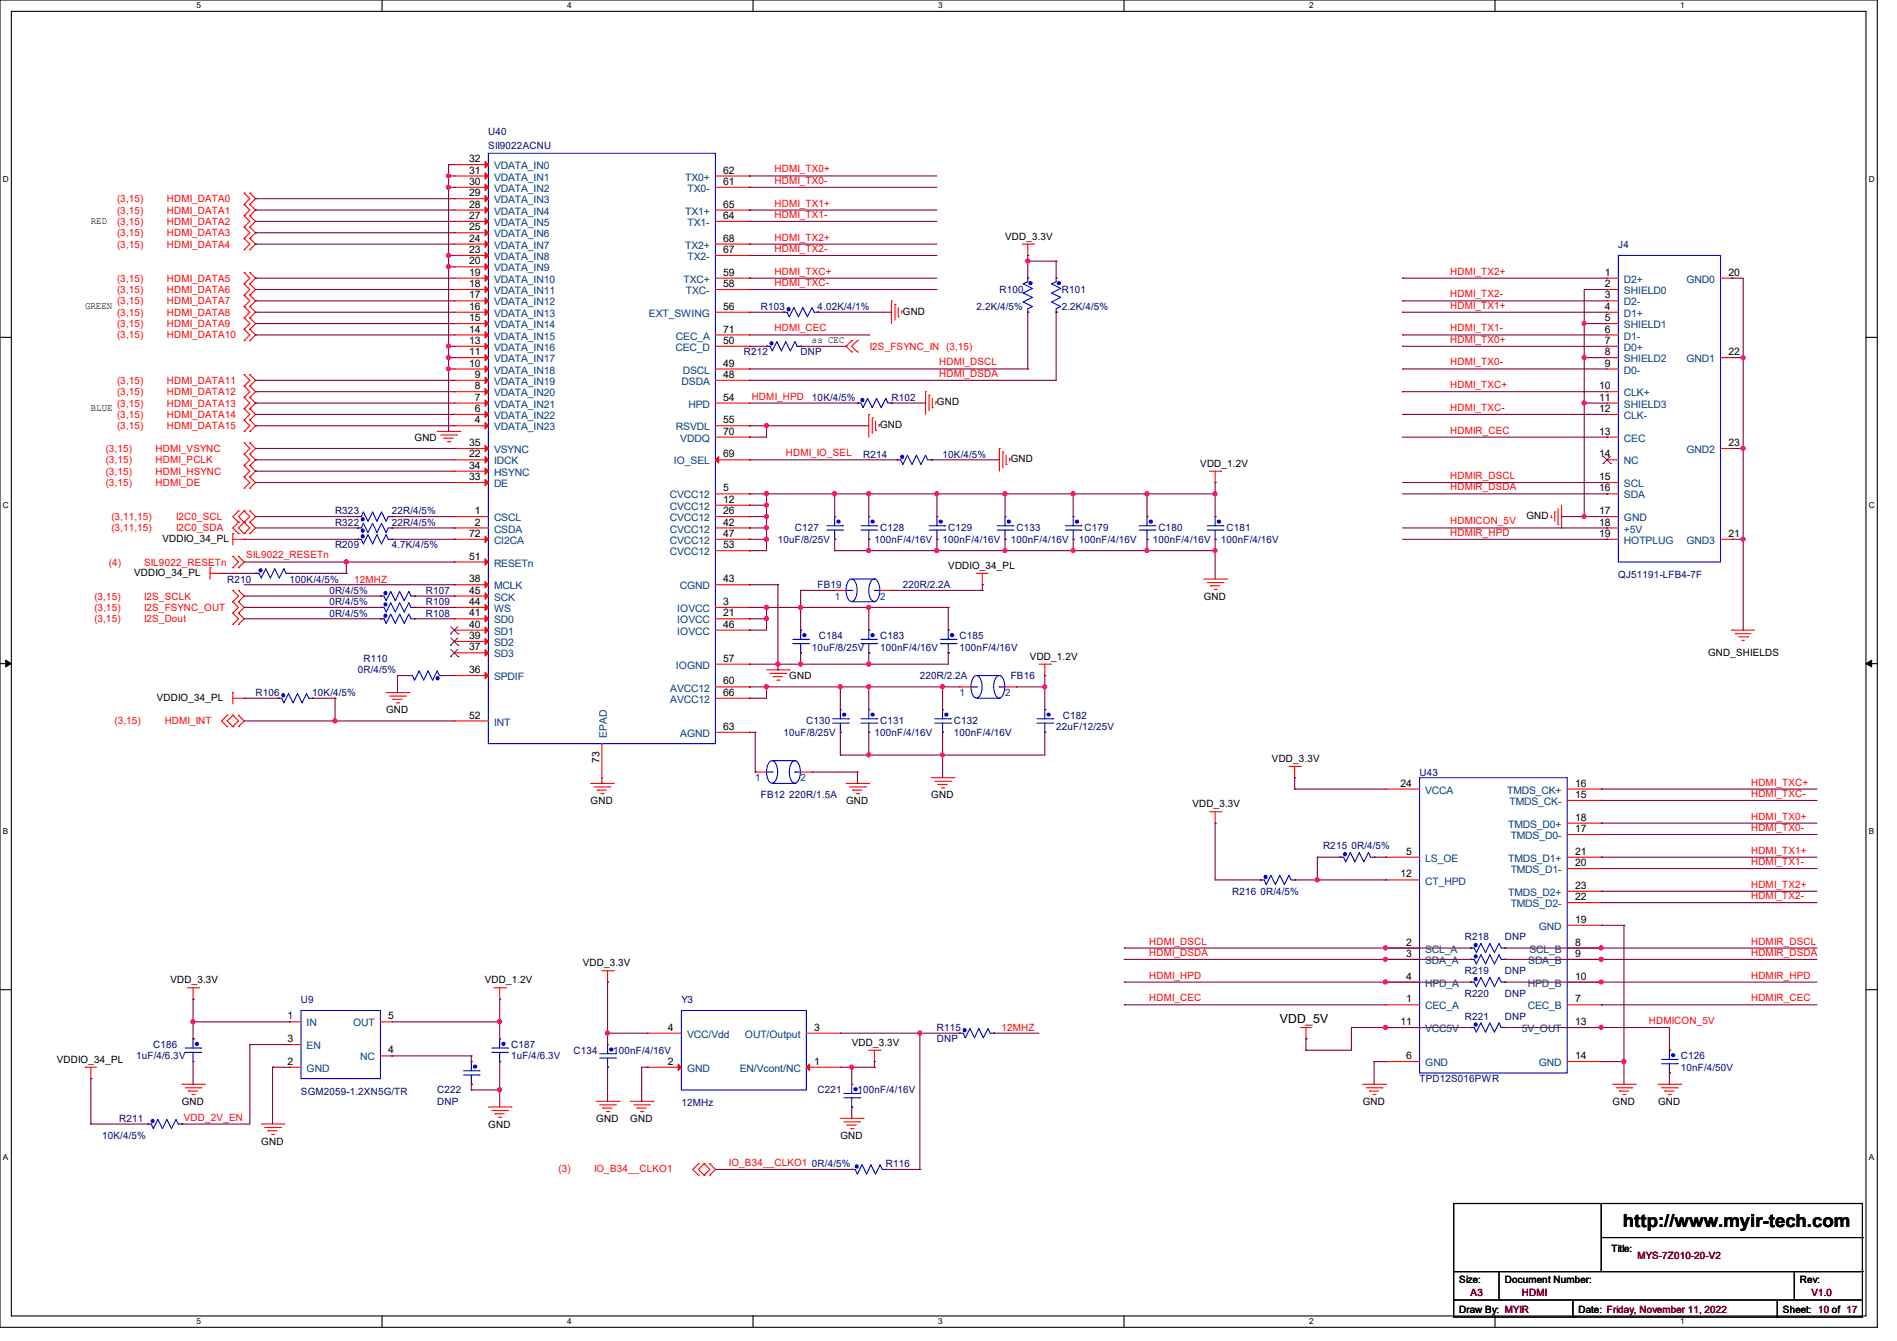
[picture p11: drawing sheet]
<svg xmlns="http://www.w3.org/2000/svg" width="297mm" height="210mm" viewBox="0 0 297 210" stroke-linecap="round" stroke-linejoin="round" font-family="sans-serif">
<defs><g id="words">
<text font-size="2.8" x="254.1" y="192.2">http://www.myir-tech.com</text>
<text font-size="1.9" x="200.4" y="160.2">VDD_5V</text>
<g font-size="1.6" fill="#000080">
<text x="76.5" y="21.2">U40</text>
<text x="76.5" y="23.3">SII9022ACNU</text>
<text x="253.4" y="38.8">J4</text>
<text x="156.5" y="45.9">R100</text>
<text x="166.2" y="45.9">R101</text>
<text x="119.1" y="48.6">R103</text>
<text x="128" y="48.6">4.02K/4/1%</text>
<text x="152.9" y="48.6">2.2K/4/5%</text>
<text x="166.2" y="48.6">2.2K/4/5%</text>
<text x="116.5" y="55.7">R212</text>
<text x="125.3" y="55.7">DNP</text>
<text x="127.1" y="62.8">10K/4/5%</text>
<text x="139.6" y="62.8">R102</text>
<text x="135.1" y="71.7">R214</text>
<text x="147.6" y="71.7">10K/4/5%</text>
<text x="52.5" y="82.3">R322</text>
<text x="52.5" y="80.6">R323</text>
<text x="61.3" y="82.3">22R/4/5%</text>
<text x="61.3" y="80.6">22R/4/5%</text>
<text x="124.5" y="83.2">C127</text>
<text x="137.8" y="83.2">C128</text>
<text x="148.5" y="83.2">C129</text>
<text x="159.1" y="83.2">C133</text>
<text x="169.8" y="83.2">C179</text>
<text x="181.4" y="83.2">C180</text>
<text x="192" y="83.2">C181</text>
<text x="52.5" y="85.9">R209</text>
<text x="61.3" y="85.9">4.7K/4/5%</text>
<text x="121.8" y="85">10uF/8/25V</text>
<text x="136.9" y="85">100nF/4/16V</text>
<text x="147.6" y="85">100nF/4/16V</text>
<text x="158.2" y="85">100nF/4/16V</text>
<text x="168.9" y="85">100nF/4/16V</text>
<text x="180.5" y="85">100nF/4/16V</text>
<text x="191.1" y="85">100nF/4/16V</text>
<text x="35.6" y="91.2">R210</text>
<text x="45.3" y="91.2">100K/4/5%</text>
<text x="51.6" y="94.8">0R/4/5%</text>
<text x="51.6" y="93">0R/4/5%</text>
<text x="66.7" y="94.8">R109</text>
<text x="66.7" y="93">R107</text>
<text x="128" y="92.1">FB19</text>
<text x="141.4" y="92.1">220R/2.2A</text>
<text x="253.4" y="90.5">QJ51191-LFB4-7F</text>
<text x="51.6" y="96.6">0R/4/5%</text>
<text x="66.7" y="96.6">R108</text>
<text x="127.1" y="101.9">10uF/8/25V</text>
<text x="128.2" y="100.1">C184</text>
<text x="137.8" y="100.1">C183</text>
<text x="137.8" y="101.9">100nF/4/16V</text>
<text x="150.2" y="100.1">C185</text>
<text x="150.2" y="101.9">100nF/4/16V</text>
<text x="56" y="105.5">0R/4/5%</text>
<text x="56.9" y="103.7">R110</text>
<text x="144" y="106.3">220R/2.2A</text>
<text x="158.2" y="106.3">FB16</text>
<text x="40" y="109">R106</text>
<text x="48.9" y="109">10K/4/5%</text>
<text x="126.2" y="113.5">C130</text>
<text x="137.8" y="113.5">C131</text>
<text x="149.4" y="113.5">C132</text>
<text x="166.4" y="112.6">C182</text>
<text x="122.7" y="115.2">10uF/8/25V</text>
<text x="136.9" y="115.2">100nF/4/16V</text>
<text x="149.4" y="115.2">100nF/4/16V</text>
<text x="165.4" y="114.3">22uF/12/25V</text>
<text x="119.1" y="125">FB12</text>
<text x="123.6" y="125">220R/1.5A</text>
<text x="222.2" y="121.5">U43</text>
<text x="207.1" y="133">R215</text>
<text x="211.6" y="133">0R/4/5%</text>
<text x="192.9" y="140.1">R216</text>
<text x="197.4" y="140.1">0R/4/5%</text>
<text x="229.4" y="147.2">R218</text>
<text x="235.6" y="147.2">DNP</text>
<text x="229.4" y="152.6">R219</text>
<text x="235.6" y="152.6">DNP</text>
<text x="47.1" y="157">U9</text>
<text x="106.7" y="157">Y3</text>
<text x="146.7" y="161.5">R115</text>
<text x="229.4" y="159.7">R221</text>
<text x="229.4" y="156.1">R220</text>
<text x="235.6" y="159.7">DNP</text>
<text x="235.6" y="156.1">DNP</text>
<text x="21.3" y="165.9">1uF/4/6.3V</text>
<text x="24" y="164.1">C186</text>
<text x="80" y="164.1">C187</text>
<text x="80" y="165.9">1uF/4/6.3V</text>
<text x="89.8" y="165">C134</text>
<text x="96" y="165">100nF/4/16V</text>
<text x="146.7" y="163.2">DNP</text>
<text x="263.1" y="165.9">C126</text>
<text x="263.1" y="167.7">10nF/4/50V</text>
<text x="47.1" y="171.4">SGM2059-1.2XN5G/TR</text>
<text x="68.5" y="171.2">C222</text>
<text x="68.5" y="173">DNP</text>
<text x="106.7" y="173.2">12MHz</text>
<text x="128" y="171.2">C221</text>
<text x="134.2" y="171.2">100nF/4/16V</text>
<text x="222.2" y="169.5">TPD12S016PWR</text>
<text x="16" y="178.4">10K/4/5%</text>
<text x="18.7" y="175.7">R211</text>
<text x="127.1" y="182.8">0R/4/5%</text>
<text x="138.7" y="182.8">R116</text>
</g>
<g font-size="1.6">
<text x="73.4" y="25.4">32</text>
<text x="73.4" y="27.2">31</text>
<text x="73.4" y="29">30</text>
<text x="113.2" y="27.2">62</text>
<text x="113.2" y="29">61</text>
<text x="14.2" y="35">RED</text>
<text x="73.4" y="30.7">29</text>
<text x="73.4" y="32.5">28</text>
<text x="73.4" y="34.3">27</text>
<text x="113.2" y="32.5">65</text>
<text x="113.2" y="34.3">64</text>
<text x="73.4" y="36.1">25</text>
<text x="73.4" y="37.8">24</text>
<text x="73.4" y="39.6">23</text>
<text x="73.4" y="41.4">20</text>
<text x="113.2" y="37.8">68</text>
<text x="113.2" y="39.6">67</text>
<text x="157.4" y="37.5">VDD_3.3V</text>
<text x="73.4" y="43.2">19</text>
<text x="73.4" y="45">18</text>
<text x="73.4" y="46.7">17</text>
<text x="113.2" y="43.2">59</text>
<text x="113.2" y="45">58</text>
<text x="251.2" y="43.2">1</text>
<text x="251.2" y="45">2</text>
<text x="251.2" y="46.7">3</text>
<text x="270.6" y="43.2">20</text>
<text x="13.3" y="48.3">GREEN</text>
<text x="73.4" y="48.5">16</text>
<text x="73.4" y="50.3">15</text>
<text x="73.4" y="52.1">14</text>
<text x="73.4" y="53.8">13</text>
<text x="113.2" y="52.1">71</text>
<text x="113.2" y="53.8">50</text>
<text x="113.2" y="48.5">56</text>
<text x="127.1" y="53.7">as CEC</text>
<text x="141.4" y="49.3">GND</text>
<text x="251.2" y="48.5">4</text>
<text x="251.2" y="50.3">5</text>
<text x="251.2" y="52.1">6</text>
<text x="251.2" y="53.8">7</text>
<text x="73.4" y="55.6">11</text>
<text x="73.4" y="57.4">10</text>
<text x="74.3" y="59.2">9</text>
<text x="113.2" y="59.2">48</text>
<text x="113.2" y="57.4">49</text>
<text x="251.2" y="55.6">8</text>
<text x="251.2" y="57.4">9</text>
<text x="270.6" y="55.6">22</text>
<text x="14.2" y="64.3">BLUE</text>
<text x="74.3" y="61">8</text>
<text x="74.3" y="62.7">7</text>
<text x="74.3" y="64.5">6</text>
<text x="113.2" y="62.7">54</text>
<text x="146.7" y="63.5">GND</text>
<text x="250.4" y="61">10</text>
<text x="250.4" y="62.7">11</text>
<text x="250.4" y="64.5">12</text>
<text x="64.9" y="69">GND</text>
<text x="73.4" y="69.8">35</text>
<text x="73.4" y="71.6">22</text>
<text x="74.3" y="66.3">4</text>
<text x="113.2" y="66.3">55</text>
<text x="113.2" y="68.1">70</text>
<text x="113.2" y="71.6">69</text>
<text x="137.8" y="67.1">GND</text>
<text x="250.4" y="68.1">13</text>
<text x="250.4" y="71.6">14</text>
<text x="270.6" y="69.8">23</text>
<text x="73.4" y="73.4">34</text>
<text x="73.4" y="75.2">33</text>
<text x="113.2" y="77">5</text>
<text x="158.2" y="72.4">GND</text>
<text x="187.9" y="73.1">VDD_1.2V</text>
<text x="250.4" y="75.2">15</text>
<text x="250.4" y="77">16</text>
<text x="74.3" y="80.5">1</text>
<text x="74.3" y="82.3">2</text>
<text x="113.2" y="78.7">12</text>
<text x="113.2" y="80.5">26</text>
<text x="113.2" y="82.3">42</text>
<text x="239" y="81.3">GND</text>
<text x="250.4" y="80.5">17</text>
<text x="250.4" y="82.3">18</text>
<text x="25.4" y="84.8">VDDIO_34_PL</text>
<text x="73.4" y="84.1">72</text>
<text x="73.4" y="87.6">51</text>
<text x="113.2" y="84.1">47</text>
<text x="113.2" y="85.9">53</text>
<text x="148.5" y="89.1">VDDIO_34_PL</text>
<text x="250.4" y="84.1">19</text>
<text x="270.6" y="84.1">21</text>
<text x="21" y="90.2">VDDIO_34_PL</text>
<text x="73.4" y="91.2">38</text>
<text x="73.4" y="93">45</text>
<text x="73.4" y="94.7">44</text>
<text x="113.2" y="91.2">43</text>
<text x="113.2" y="94.7">3</text>
<text x="188.5" y="93.9">GND</text>
<text x="73.4" y="96.5">41</text>
<text x="73.4" y="98.3">40</text>
<text x="73.4" y="100.1">39</text>
<text x="73.4" y="101.9">37</text>
<text x="113.2" y="96.5">21</text>
<text x="113.2" y="98.3">46</text>
<text x="73.4" y="105.4">36</text>
<text x="113.2" y="103.6">57</text>
<text x="113.2" y="107.2">60</text>
<text x="123.6" y="106.3">GND</text>
<text x="161.2" y="103.3">VDD_1.2V</text>
<text x="267.4" y="102.8">GND_SHIELDS</text>
<text x="24.6" y="109.7">VDDIO_34_PL</text>
<text x="60.5" y="111.7">GND</text>
<text x="73.4" y="112.5">52</text>
<text x="113.2" y="109">66</text>
<text x="93.9" y="119.5" transform="rotate(-90 93.9 119.5)">73</text>
<text x="113.2" y="114.3">63</text>
<text x="199.1" y="119.3">VDD_3.3V</text>
<text x="92.5" y="125.9">GND</text>
<text x="132.5" y="125.9">GND</text>
<text x="145.8" y="125">GND</text>
<text x="219.2" y="123.2">24</text>
<text x="246.6" y="123.2">16</text>
<text x="246.6" y="125">15</text>
<text x="186.7" y="126.4">VDD_3.3V</text>
<text x="246.6" y="128.5">18</text>
<text x="246.6" y="130.3">17</text>
<text x="219.2" y="137.4">12</text>
<text x="220.1" y="133.9">5</text>
<text x="246.6" y="133.9">21</text>
<text x="246.6" y="135.6">20</text>
<text x="246.6" y="139.2">23</text>
<text x="246.6" y="141">22</text>
<text x="220.1" y="148.1">2</text>
<text x="220.1" y="149.9">3</text>
<text x="246.6" y="144.5">19</text>
<text x="246.6" y="148.1">8</text>
<text x="246.6" y="149.9">9</text>
<text x="26.7" y="154">VDD_3.3V</text>
<text x="75.9" y="154">VDD_1.2V</text>
<text x="91.2" y="151.3">VDD_3.3V</text>
<text x="220.1" y="153.4">4</text>
<text x="246.6" y="153.4">10</text>
<text x="45" y="159.6">1</text>
<text x="60.8" y="159.6">5</text>
<text x="104.6" y="161.4">4</text>
<text x="127.5" y="161.4">3</text>
<text x="219.2" y="160.5">11</text>
<text x="220.1" y="157">1</text>
<text x="246.6" y="160.5">13</text>
<text x="246.6" y="157">7</text>
<text x="8.9" y="166.5">VDDIO_34_PL</text>
<text x="45" y="166.8">2</text>
<text x="45" y="163.2">3</text>
<text x="60.8" y="165">4</text>
<text x="104.6" y="166.8">2</text>
<text x="127.5" y="166.8">1</text>
<text x="133.3" y="163.8">VDD_3.3V</text>
<text x="220.1" y="165.9">6</text>
<text x="246.6" y="165.9">14</text>
<text x="28.4" y="173">GND</text>
<text x="213.4" y="173">GND</text>
<text x="252.5" y="173">GND</text>
<text x="259.6" y="173">GND</text>
<text x="40.9" y="179.2">GND</text>
<text x="76.5" y="176.6">GND</text>
<text x="93.3" y="175.7">GND</text>
<text x="98.7" y="175.7">GND</text>
<text x="131.6" y="178.4">GND</text>
<text x="252.3" y="196.1">Title:</text>
<text x="228.5" y="200.9">Size:</text>
<text x="235.6" y="200.9">Document Number:</text>
<text x="281.8" y="200.9">Rev:</text>
<text x="228.5" y="205.6">Draw By: MYIR</text>
<text x="247.1" y="205.6">Date: Friday, November 11, 2022</text>
<text x="279.1" y="205.6">Sheet: 10 of 17</text>
</g>
<g font-size="1.6" fill="#004080">
<text x="77.3" y="26.5">VDATA_IN0</text>
<text x="77.3" y="28.3">VDATA_IN1</text>
<text x="107.3" y="28.3">TX0+</text>
<text x="77.3" y="30.1">VDATA_IN2</text>
<text x="77.3" y="31.8">VDATA_IN3</text>
<text x="77.3" y="33.6">VDATA_IN4</text>
<text x="77.3" y="35.4">VDATA_IN5</text>
<text x="107.3" y="33.6">TX1+</text>
<text x="107.7" y="30.1">TX0-</text>
<text x="107.7" y="35.4">TX1-</text>
<text x="77.3" y="37.2">VDATA_IN6</text>
<text x="77.3" y="38.9">VDATA_IN7</text>
<text x="77.3" y="40.7">VDATA_IN8</text>
<text x="107.3" y="38.9">TX2+</text>
<text x="107.7" y="40.7">TX2-</text>
<text x="77.3" y="42.5">VDATA_IN9</text>
<text x="77.3" y="44.3">VDATA_IN10</text>
<text x="77.3" y="46.1">VDATA_IN11</text>
<text x="77.3" y="47.8">VDATA_IN12</text>
<text x="107" y="44.3">TXC+</text>
<text x="107.4" y="46.1">TXC-</text>
<text x="254.3" y="44.3">D2+</text>
<text x="254.3" y="46.1">SHIELD0</text>
<text x="254.3" y="47.8">D2-</text>
<text x="264" y="44.3">GND0</text>
<text x="77.3" y="49.6">VDATA_IN13</text>
<text x="77.3" y="51.4">VDATA_IN14</text>
<text x="77.3" y="53.2">VDATA_IN15</text>
<text x="101.6" y="49.6">EXT_SWING</text>
<text x="105.8" y="53.2">CEC_A</text>
<text x="254.3" y="49.6">D1+</text>
<text x="254.3" y="51.4">SHIELD1</text>
<text x="254.3" y="53.2">D1-</text>
<text x="77.3" y="54.9">VDATA_IN16</text>
<text x="77.3" y="56.7">VDATA_IN17</text>
<text x="77.3" y="58.5">VDATA_IN18</text>
<text x="105.7" y="54.9">CEC_D</text>
<text x="106.9" y="58.5">DSCL</text>
<text x="254.3" y="54.9">D0+</text>
<text x="254.3" y="56.7">SHIELD2</text>
<text x="254.3" y="58.5">D0-</text>
<text x="264" y="56.7">GND1</text>
<text x="77.3" y="60.3">VDATA_IN19</text>
<text x="77.3" y="62.1">VDATA_IN20</text>
<text x="77.3" y="63.8">VDATA_IN21</text>
<text x="77.3" y="65.6">VDATA_IN22</text>
<text x="106.7" y="60.3">DSDA</text>
<text x="107.8" y="63.8">HPD</text>
<text x="254.3" y="62.1">CLK+</text>
<text x="254.3" y="63.8">SHIELD3</text>
<text x="254.3" y="65.6">CLK-</text>
<text x="77.3" y="67.4">VDATA_IN23</text>
<text x="77.3" y="71">VSYNC</text>
<text x="105.8" y="67.4">RSVDL</text>
<text x="106.5" y="69.2">VDDQ</text>
<text x="254.3" y="69.2">CEC</text>
<text x="264" y="71">GND2</text>
<text x="77.3" y="74.5">HSYNC</text>
<text x="77.3" y="76.3">DE</text>
<text x="77.3" y="72.7">IDCK</text>
<text x="105.5" y="72.7">IO_SEL</text>
<text x="254.3" y="72.7">NC</text>
<text x="254.3" y="76.3">SCL</text>
<text x="77.3" y="81.6">CSCL</text>
<text x="77.3" y="83.4">CSDA</text>
<text x="104.9" y="78.1">CVCC12</text>
<text x="104.9" y="79.8">CVCC12</text>
<text x="104.9" y="81.6">CVCC12</text>
<text x="104.9" y="83.4">CVCC12</text>
<text x="254.3" y="78.1">SDA</text>
<text x="254.3" y="81.6">GND</text>
<text x="254.3" y="83.4">+5V</text>
<text x="77.3" y="85.2">CI2CA</text>
<text x="77.3" y="88.7">RESETn</text>
<text x="104.9" y="85.2">CVCC12</text>
<text x="104.9" y="87">CVCC12</text>
<text x="254.3" y="85.2">HOTPLUG</text>
<text x="264" y="85.2">GND3</text>
<text x="77.3" y="92.3">MCLK</text>
<text x="77.3" y="94.1">SCK</text>
<text x="77.3" y="95.8">WS</text>
<text x="106" y="95.8">IOVCC</text>
<text x="106.4" y="92.3">CGND</text>
<text x="130.7" y="93.9">1</text>
<text x="137.8" y="93.9">2</text>
<text x="77.3" y="97.6">SD0</text>
<text x="77.3" y="99.4">SD1</text>
<text x="77.3" y="101.2">SD2</text>
<text x="106" y="97.6">IOVCC</text>
<text x="106" y="99.4">IOVCC</text>
<text x="77.3" y="103">SD3</text>
<text x="77.3" y="106.5">SPDIF</text>
<text x="105.8" y="104.7">IOGND</text>
<text x="77.3" y="113.6">INT</text>
<text x="104.9" y="108.3">AVCC12</text>
<text x="104.9" y="110.1">AVCC12</text>
<text x="150.2" y="109">1</text>
<text x="157.4" y="109">2</text>
<text x="95" y="115.6" transform="rotate(-90 95 115.6)">EPAD</text>
<text x="106.5" y="115.4">AGND</text>
<text x="118.2" y="122.3">1</text>
<text x="125.3" y="122.3">2</text>
<text x="223.1" y="124.3">VCCA</text>
<text x="236" y="124.3">TMDS_CK+</text>
<text x="236.1" y="129.6">TMDS_D0+</text>
<text x="236.3" y="126.1">TMDS_CK-</text>
<text x="236.5" y="131.4">TMDS_D0-</text>
<text x="223.1" y="135">LS_OE</text>
<text x="236.1" y="135">TMDS_D1+</text>
<text x="236.5" y="136.7">TMDS_D1-</text>
<text x="223.1" y="138.5">CT_HPD</text>
<text x="236.1" y="140.3">TMDS_D2+</text>
<text x="236.5" y="142.1">TMDS_D2-</text>
<text x="223.1" y="149.2">SCL_A</text>
<text x="239.4" y="149.2">SCL_B</text>
<text x="240.9" y="145.6">GND</text>
<text x="223.1" y="151">SDA_A</text>
<text x="223.1" y="154.5">HPD_A</text>
<text x="239.2" y="154.5">HPD_B</text>
<text x="239.3" y="151">SDA_B</text>
<text x="48" y="160.7">IN</text>
<text x="55.3" y="160.7">OUT</text>
<text x="223.1" y="161.6">VCC5V</text>
<text x="223.1" y="158.1">CEC_A</text>
<text x="238.3" y="161.6">5V_OUT</text>
<text x="239.2" y="158.1">CEC_B</text>
<text x="48" y="167.9">GND</text>
<text x="48" y="164.3">EN</text>
<text x="56.4" y="166.1">NC</text>
<text x="107.6" y="162.5">VCC/Vdd</text>
<text x="107.6" y="167.9">GND</text>
<text x="115.8" y="167.9">EN/Vcont/NC</text>
<text x="116.6" y="162.5">OUT/Output</text>
<text x="223.1" y="167">GND</text>
<text x="240.9" y="167">GND</text>
</g>
<g font-size="1.6" fill="#f00">
<text x="121.2" y="27">HDMI_TX0+</text>
<text x="121.2" y="28.8">HDMI_TX0-</text>
<text x="18.3" y="35.2">(3,15)</text>
<text x="18.3" y="33.4">(3,15)</text>
<text x="18.3" y="31.7">(3,15)</text>
<text x="26.1" y="35.2">HDMI_DATA2</text>
<text x="26.1" y="33.4">HDMI_DATA1</text>
<text x="26.1" y="31.7">HDMI_DATA0</text>
<text x="121.2" y="32.3">HDMI_TX1+</text>
<text x="121.2" y="34.1">HDMI_TX1-</text>
<text x="18.3" y="38.8">(3,15)</text>
<text x="18.3" y="37">(3,15)</text>
<text x="26.1" y="38.8">HDMI_DATA4</text>
<text x="26.1" y="37">HDMI_DATA3</text>
<text x="121.2" y="37.7">HDMI_TX2+</text>
<text x="121.2" y="39.5">HDMI_TX2-</text>
<text x="18.3" y="47.7">(3,15)</text>
<text x="18.3" y="45.9">(3,15)</text>
<text x="18.3" y="44.1">(3,15)</text>
<text x="26.1" y="47.7">HDMI_DATA7</text>
<text x="26.1" y="45.9">HDMI_DATA6</text>
<text x="26.1" y="44.1">HDMI_DATA5</text>
<text x="121.2" y="43">HDMI_TXC+</text>
<text x="121.2" y="44.8">HDMI_TXC-</text>
<text x="227" y="43">HDMI_TX2+</text>
<text x="227" y="46.6">HDMI_TX2-</text>
<text x="18.3" y="53">(3,15)</text>
<text x="18.3" y="51.2">(3,15)</text>
<text x="18.3" y="49.4">(3,15)</text>
<text x="26.1" y="53">HDMI_DATA10</text>
<text x="26.1" y="51.2">HDMI_DATA9</text>
<text x="26.1" y="49.4">HDMI_DATA8</text>
<text x="121.2" y="51.9">HDMI_CEC</text>
<text x="227" y="48.3">HDMI_TX1+</text>
<text x="227" y="51.9">HDMI_TX1-</text>
<text x="227" y="53.7">HDMI_TX0+</text>
<text x="136.2" y="54.8">I2S_FSYNC_IN (3,15)</text>
<text x="147" y="57.2">HDMI_DSCL</text>
<text x="147" y="59">HDMI_DSDA</text>
<text x="227" y="57.2">HDMI_TX0-</text>
<text x="18.3" y="65.4">(3,15)</text>
<text x="18.3" y="63.7">(3,15)</text>
<text x="18.3" y="61.9">(3,15)</text>
<text x="18.3" y="60.1">(3,15)</text>
<text x="26.1" y="65.4">HDMI_DATA14</text>
<text x="26.1" y="63.7">HDMI_DATA13</text>
<text x="26.1" y="61.9">HDMI_DATA12</text>
<text x="26.1" y="60.1">HDMI_DATA11</text>
<text x="117.7" y="62.6">HDMI_HPD</text>
<text x="227" y="64.3">HDMI_TXC-</text>
<text x="227" y="60.8">HDMI_TXC+</text>
<text x="16.6" y="70.8">(3,15)</text>
<text x="18.3" y="67.2">(3,15)</text>
<text x="24.3" y="70.8">HDMI_VSYNC</text>
<text x="26.1" y="67.2">HDMI_DATA15</text>
<text x="123" y="71.5">HDMI_IO_SEL</text>
<text x="227" y="67.9">HDMIR_CEC</text>
<text x="16.6" y="74.3">(3,15)</text>
<text x="16.6" y="76.1">(3,15)</text>
<text x="16.6" y="72.6">(3,15)</text>
<text x="24.3" y="74.3">HDMI_HSYNC</text>
<text x="24.3" y="76.1">HDMI_DE</text>
<text x="24.3" y="72.6">HDMI_PCLK</text>
<text x="227" y="76.8">HDMIR_DSDA</text>
<text x="227" y="75">HDMIR_DSCL</text>
<text x="17.4" y="83.2">(3,11,15)</text>
<text x="17.4" y="81.4">(3,11,15)</text>
<text x="27.6" y="83.2">I2C0_SDA</text>
<text x="27.6" y="81.4">I2C0_SCL</text>
<text x="227" y="83.9">HDMIR_HPD</text>
<text x="227" y="82.1">HDMICON_5V</text>
<text x="17.1" y="88.6">(4)</text>
<text x="22.6" y="88.6">SIL9022_RESETn</text>
<text x="38.6" y="87.5">SIL9022_RESETn</text>
<text x="14.8" y="93.9">(3,15)</text>
<text x="14.8" y="95.7">(3,15)</text>
<text x="22.6" y="93.9">I2S_SCLK</text>
<text x="22.6" y="95.7">I2S_FSYNC_OUT</text>
<text x="55.5" y="91.2">12MHZ</text>
<text x="14.8" y="97.5">(3,15)</text>
<text x="22.6" y="97.5">I2S_Dout</text>
<text x="17.9" y="113.5">(3,15)</text>
<text x="25.8" y="113.5">HDMI_INT</text>
<text x="274.2" y="123">HDMI_TXC+</text>
<text x="274.2" y="124.8">HDMI_TXC-</text>
<text x="274.2" y="128.4">HDMI_TX0+</text>
<text x="274.2" y="130.1">HDMI_TX0-</text>
<text x="274.2" y="133.7">HDMI_TX1+</text>
<text x="274.2" y="135.5">HDMI_TX1-</text>
<text x="274.2" y="139">HDMI_TX2+</text>
<text x="274.2" y="140.8">HDMI_TX2-</text>
<text x="179.9" y="149.7">HDMI_DSDA</text>
<text x="179.9" y="147.9">HDMI_DSCL</text>
<text x="274.2" y="147.9">HDMIR_DSCL</text>
<text x="274.2" y="149.7">HDMIR_DSDA</text>
<text x="179.9" y="153.2">HDMI_HPD</text>
<text x="274.2" y="153.2">HDMIR_HPD</text>
<text x="156.8" y="161.5">12MHZ</text>
<text x="179.9" y="156.8">HDMI_CEC</text>
<text x="258.1" y="160.4">HDMICON_5V</text>
<text x="274.2" y="156.8">HDMIR_CEC</text>
<text x="28.8" y="175.5">VDD_2V_EN</text>
<text x="87.5" y="183.5">(3)</text>
<text x="93" y="183.5">IO_B34__CLKO1</text>
<text x="114.1" y="182.6">IO_B34__CLKO1</text>
</g>
<g font-size="1.6" fill="#800000">
<text x="256.4" y="197.2">MYS-7Z010-20-V2</text>
<text x="230.3" y="202.9">A3</text>
<text x="238.3" y="202.9">HDMI</text>
<text x="283.6" y="202.9">V1.0</text>
</g>
<g font-size="1.3">
<text x="30.8" y="1.3">5</text>
<text x="88.8" y="1.3">4</text>
<text x="146.9" y="1.3">3</text>
<text x="205" y="1.3">2</text>
<text x="263.1" y="1.3">1</text>
<text x=".5" y="28.4">D</text>
<text x="292.6" y="28.4">D</text>
<text x=".5" y="79.5">C</text>
<text x="292.6" y="79.5">C</text>
<text x=".5" y="130.6">B</text>
<text x="292.6" y="130.6">B</text>
<text x=".5" y="181.7">A</text>
<text x="292.6" y="181.7">A</text>
<text x="30.8" y="207.4">5</text>
<text x="88.8" y="207.4">4</text>
<text x="146.9" y="207.4">3</text>
<text x="205" y="207.4">2</text>
<text x="263.1" y="207.4">1</text>
</g>
</g></defs>
<g fill="none" stroke="#000" stroke-width=".17">
<path d="M0 0h293.9v207.9h-293.9zM1.8 1.8h290.3v204.3h-290.3zM59.8 0v1.8M117.9 0v1.8M176 0v1.8M234.1 0v1.8M0 52.8h1.8M292.1 52.8h1.8M0 103.9h1.8M292.1 103.9h1.8M0 155h1.8M292.1 155h1.8"/>
<path d="M227.6 188.5h64v17.7h-64zM227.6 199.1h64M234.7 199.1v4.5M250.7 188.5h.1M250.7 188.5v10.6M250.7 193.8h40.9M280.9 199.1v4.5M291.6 199.1h.1M291.6 193.8h.1M59.8 206.1v1.8M117.9 206.1v1.8M176 206.1v1.8"/>
<path d="M227.6 203.6h.1M227.6 203.6h64M234.1 206.1v1.8M234.7 203.6h.1M246.3 206.2h.1M246.3 203.6v2.6M278.3 206.2h.1M278.3 203.6v2.6M280.9 203.6h.1"/>
</g>
<path d="M.9 103.4l.9 .5-.9 .5zM292.1 103.9l.9-.5v1z" fill="#000"/>
<path d="M.9 103.4l.9 .5-.9 .5zM292.1 103.9l.9-.5v1z" fill="none" stroke="#000" stroke-width=".16"/>
<g fill="none" stroke="#f00" stroke-width=".17">
<path d="M38.2 35.6h.1M38.2 33.8h.1M38.2 39.1h.1M38.2 37.3h.1M38.2 32h.1M38.2 30.2h.1M38.2 33.8l.9 .9-.9 .9M38.2 37.3l.9 .9-.9 .9M38.2 35.6l.9 .8-.9 .9M38.2 32l.9 .9-.9 .9M38.2 30.2l.9 .9-.9 .9M39.1 33.8h.1"/>
<path d="M39.1 35.6h.1M39.1 37.3h.1M39.1 39.1h.1M39.1 32h.1M39.1 30.2h.1M39.1 33.8l.9 .9-.9 .9M39.1 37.3l.9 .9-.9 .9M39.1 35.6l.9 .8-.9 .9M39.1 32l.9 .9-.9 .9M39.1 30.2l.9 .9-.9 .9M160 38.2h1.8M160.9 38.2v1.8"/>
<path d="M161.8 38.2h.1M38.2 53.3h.1M38.2 51.6h.1M38.2 49.8h.1M38.2 48h.1M38.2 46.2h.1M38.2 44.4h.1M38.2 42.7h.1M38.2 58.7h.1M38.2 51.6l.9 .9-.9 .8M38.2 49.8l.9 .9-.9 .9M38.2 48l.9 .9-.9 .9"/>
<path d="M38.2 46.2l.9 .9-.9 .9M38.2 44.4l.9 .9-.9 .9M38.2 42.7l.9 .9-.9 .8M38.2 58.7l.9 .9-.9 .9M39.1 51.6h.1M39.1 53.3h.1M39.1 49.8h.1M39.1 48h.1M39.1 46.2h.1M39.1 44.4h.1M39.1 42.7h.1M39.1 58.7h.1"/>
<path d="M39.1 51.6l.9 .9-.9 .8M39.1 49.8l.9 .9-.9 .9M39.1 48l.9 .9-.9 .9M39.1 46.2l.9 .9-.9 .9M39.1 44.4l.9 .9-.9 .9M39.1 42.7l.9 .9-.9 .8M39.1 58.7l.9 .9-.9 .9M133.3 53.3h.1M133.3 55.1h.1M133.3 53.3l-.8 .9 .8 .9M134.2 55.1h.1M134.2 53.3h.1"/>
<path d="M134.2 53.3l-.9 .9 .9 .9M139.6 47.1h.1M139.6 47.1v3.6M140.1 47.7h.1M140.1 47.7v2.4M140.6 49.6h.1M140.6 48.2v1.4M141.2 48.7h.1M141.2 48.7v.4M160.9 40h.1M38.2 74.7h.1M38.2 72.9h.1"/>
<path d="M38.2 76.5h.1M38.2 71.1h.1M38.2 69.3h.1M38.2 67.6h.1M38.2 65.8h.1M38.2 64h.1M38.2 62.2h.1M38.2 60.5h.1M38.2 72.9l.9 .9-.9 .9M38.2 74.7l.9 .9-.9 .9M38.2 71.1l.9 .9-.9 .9M38.2 69.3l.9 .9-.9 .9"/>
<path d="M38.2 65.8l.9 .9-.9 .9M38.2 64l.9 .9-.9 .9M38.2 62.2l.9 .9-.9 .9M38.2 60.5l.9 .8-.9 .9M39.1 72.9h.1M39.1 74.7h.1M39.1 76.5h.1M39.1 71.1h.1M39.1 69.3h.1M39.1 65.8h.1M39.1 67.6h.1M39.1 64h.1"/>
<path d="M39.1 62.2h.1M39.1 60.5h.1M39.1 72.9l.9 .9-.9 .9M39.1 74.7l.9 .9-.9 .9M39.1 71.1l.9 .9-.9 .9M39.1 69.3l.9 .9-.9 .9M39.1 65.8l.9 .9-.9 .9M39.1 64l.9 .9-.9 .9M39.1 62.2l.9 .9-.9 .9M39.1 60.5l.9 .8-.9 .9M68.5 67.6h3.5M69 68.1h2.5"/>
<path d="M69.5 68.6h.1M69.5 68.6h1.5M70.1 69.2h.3M70.4 69.2h.1M71.5 68.1h.1M72 67.6h.1M136 64.9h.1M136 64.9v3.6M136.6 65.4h.1M136.6 65.4v2.5M137.1 67.4h.1M137.1 66v1.4"/>
<path d="M137.6 66.5h.1M137.6 66.5v.3M144.9 61.3h.1M144.9 61.3v3.6M145.5 61.9h.1M145.5 61.9v2.4M146 63.8h.1M146 62.4v1.4M146.5 62.9h.1M146.5 62.9v.4M156.5 70.2h.1M156.5 70.2v3.6"/>
<path d="M157 70.8h.1M157 70.8v2.4M157.5 72.7h.1M157.5 71.3v1.4M158.1 71.8h.1M158.1 71.8v.4M189.4 73.8h1.7M190.2 75.6h.1M190.2 73.8v1.8M191.1 73.8h.1M243.9 79.7v2.4M244.5 79.1v3.6"/>
<path d="M32.9 88.9h.1M32.9 89.8h1.8M32.9 88.9v1.8M34.7 89.8h.1M36.4 83.6h.1M36.4 94.2h.1M36.4 92.5h.1M36.4 96h.1M36.4 97.8h.1M36.4 88.9h.1M36.4 87.1h.1M36.4 83.6v1.7"/>
<path d="M36.4 84.5h1.8M36.4 92.5l.9 .8-.9 .9M36.4 94.2l.9 .9-.9 .9M36.4 96l.9 .9-.9 .9M36.4 87.1l.9 .9-.9 .9M37.3 92.5h.1M37.3 94.2h.1M37.3 96h.1M37.3 97.8h.1M37.3 81.8h.1M37.3 83.6h.1M37.3 80h.1"/>
<path d="M37.3 87.1h.1M37.3 88.9h.1M37.3 92.5l.9 .8-.9 .9M37.3 94.2l.9 .9-.9 .9M37.3 96l.9 .9-.9 .9M37.3 81.8l-.9 .9 .9 .9M37.3 80l-.9 .9 .9 .9M37.3 87.1l.9 .9-.9 .9M38.2 84.5h.1M38.2 83.6h.1M38.2 81.8h.1M38.2 80h.1"/>
<path d="M38.2 80l.9 .9-1.8 1.8 .9 .9M38.2 80l-.9 .9 1.8 1.8-.9 .9M39.1 81.8h.1M39.1 83.6h.1M39.1 80h.1M39.1 81.8l.9 .9-.9 .9M39.1 80l.9 .9-.9 .9M152.9 89.8h.1M152.9 89.8h1.8M153.8 91.6h.1M153.8 89.8v1.8M188.5 90.7h3.5"/>
<path d="M189 91.2h2.5M189.5 91.7h.1M189.5 91.7h1.5M190.1 92.3h.3M190.4 92.3h.1M191.5 91.2h.1M192 90.7h.1M242.9 81.1h.1M242.9 80.7v.4M243.4 80.2h.1M243.4 80.2v1.4M243.9 82.1h.1"/>
<path d="M244.5 82.7h.1M271.1 98.7h.1M271.1 98.7h3.6M271.7 99.2h.1M271.7 99.2h2.5M272.2 99.7h1.4M273.6 99.7h.1M35.6 112h.1M35.6 113.8h.1M35.6 112l-.9 .9 .9 .9M36.4 108.5h.1M36.4 113.8h.1"/>
<path d="M36.4 112h.1M36.4 109.3h1.8M36.4 108.5v1.7M36.4 112l-.8 .9 .8 .9M36.4 112l.9 .9-.9 .9M37.3 112h.1M37.3 113.8h.1M37.3 112l.9 .9-.9 .9M38.2 109.3h.1M60.5 108.5h3.5M61 109h2.5M61.5 109.5h.1"/>
<path d="M61.5 109.5h1.4M62.1 110.1h.3M62.4 110.1h.1M63.5 109h.1M64 108.5h.1M120 104.9h3.6M120.6 105.5h2.4M121.1 106h.1M121.1 106h1.4M121.6 106.5h.4M122 106.5h.1M123 105.5h.1"/>
<path d="M123.6 104.9h.1M162.7 104h1.8M163.6 105.8h.1M163.6 104v1.8M164.5 104h.1M272.8 100.3h.1M272.8 100.3h.3M92.5 122.7h3.5M93 123.2h2.5M93.5 123.7h.1M93.5 123.7h1.5M94.1 124.3h.3"/>
<path d="M94.4 124.3h.1M95.5 123.2h.1M96 122.7h.1M132.5 122.7h3.5M133 123.2h2.5M133.5 123.7h.1M133.5 123.7h1.5M134.1 124.3h.3M134.4 124.3h.1M135.5 123.2h.1M136 122.7h.1M145.8 121.8h3.6"/>
<path d="M146.3 122.3h2.5M146.9 122.9h.1M146.9 122.9h1.4M147.4 123.4h.3M147.7 123.4h.1M148.8 122.3h.1M149.4 121.8h.1M189.4 127.1h1.7M190.2 128.9h.1M190.2 127.1v1.8M191.1 127.1h.1M201.8 120h1.8"/>
<path d="M202.7 121.8h.1M202.7 120v1.8M203.6 120h.1M29.3 154.7h1.8M30.2 156.5h.1M30.2 154.7v1.8M31.1 154.7h.1M77.3 154.7h1.8M78.2 156.5h.1M78.2 154.7v1.8M79.1 154.7h.1M94.2 152h1.8"/>
<path d="M95.1 153.8h.1M95.1 152v1.8M96 152h.1M13.3 167.1h.1M13.3 167.1h1.8M14.2 168.9h.1M14.2 167.1v1.8M28.4 169.8h3.6M29 170.3h2.5M29.5 170.9h.1M29.5 170.9h1.4M30.1 171.4h.3"/>
<path d="M30.4 171.4h.1M31.5 170.3h.1M32 169.8h.1M40.9 176h3.5M41.4 176.6h2.5M42 177.1h.1M42 177.1h1.4M42.5 177.6h.3M42.8 177.6h.1M43.9 176.6h.1M44.4 176h.1M76.5 173.4h3.5"/>
<path d="M77 173.9h2.5M77.5 174.4h.1M77.5 174.4h1.5M78.1 175h.3M78.4 175h.1M79.5 173.9h.1M80 173.4h.1M93.3 172.5h3.6M93.9 173h2.5M94.4 173.5h.1M94.4 173.5h1.4M95 174.1h.3"/>
<path d="M95.3 174.1h.1M96.4 173h.1M96.9 172.5h.1M98.7 172.5h3.5M99.2 173h2.5M99.7 173.5h.1M99.7 173.5h1.5M100.3 174.1h.3M100.6 174.1h.1M101.7 173h.1M102.2 172.5h.1M131.6 175.1h3.5"/>
<path d="M132.1 175.7h2.5M132.6 176.2h.1M132.6 176.2h1.5M133.2 176.7h.3M133.5 176.7h.1M134.6 175.7h.1M135.1 175.1h.1M136 164.5h1.8M136.9 166.2h.1M136.9 164.5v1.7M137.8 164.5h.1M203.6 160.9h.1"/>
<path d="M203.6 160.9h1.8M204.5 162.7h.1M204.5 160.9v1.8M213.4 169.8h3.5M213.9 170.3h2.5M214.4 170.9h.1M214.4 170.9h1.5M215 171.4h.3M215.3 171.4h.1M216.4 170.3h.1M216.9 169.8h.1M252.5 169.8h3.5"/>
<path d="M253 170.3h2.5M253.5 170.9h.1M253.5 170.9h1.5M254.1 171.4h.3M254.4 171.4h.1M255.5 170.3h.1M256 169.8h.1M259.6 169.8h3.5M260.1 170.3h2.5M260.6 170.9h.1M260.6 170.9h1.5M261.2 171.4h.3"/>
<path d="M261.5 171.4h.1M262.6 170.3h.1M263.1 169.8h.1M109.3 184h.1M109.3 182.2h.1M109.3 182.2l-.8 .9 .8 .9M110.2 182.2h.1M110.2 184h.1M110.2 182.2l.9 .9-.9 .9M110.2 182.2l-.9 .9 .9 .9M111.1 184h.1M111.1 182.2h.1"/>
<path d="M111.1 182.2l.9 .9-.9 .9"/>
</g>
<path d="M130.3 113.2h2.5M130.3 112.6h2.5M131.6 111.1h.1M131.6 114.7h.1M131.6 111.1v1.5M131.6 113.2v1.5M132.8 113.2h.1M132.8 112.6h.1" fill="none" stroke="#00f" stroke-width=".17"/>
<circle cx="132.2" cy="111.9" r=".24" fill="#00f"/>
<g fill="none" stroke="#00f" stroke-width=".17">
<path d="M162.3 113.2h2.5M162.3 112.6h2.5M163.6 111.1h.1M163.6 114.7h.1M163.6 111.1v1.5M163.6 113.2v1.5M164.8 113.2h.1M164.8 112.6h.1"/>
<circle cx="132.2" cy="111.9" r=".24"/>
</g>
<path d="M131.6 111.1h.1M131.6 114.7h.1" fill="none" stroke="#f00" stroke-width=".17"/>
<circle cx="164.2" cy="111.9" r=".24" fill="#00f"/>
<g fill="none" stroke="#00f" stroke-width=".17">
<path d="M122.7 48.9h.1M122.7 48.9h.5l.4 .7 .7-1.4 .7 1.4 .7-1.4 .7 1.4 .7-1.4 .4 .7h.5M128 48.9h.1"/>
<circle cx="164.2" cy="111.9" r=".24"/>
</g>
<path d="M163.6 111.1h.1M163.6 114.7h.1" fill="none" stroke="#f00" stroke-width=".17"/>
<circle cx="123.5" cy="48.4" r=".24" fill="#00f"/>
<g fill="none" stroke="#00f" stroke-width=".17">
<path d="M230.3 160.9h.1M230.3 160.9h.5l.3 .7 .8-1.4 .7 1.4 .7-1.4 .7 1.4 .7-1.4 .3 .7h.6M235.6 160.9h.1"/>
<circle cx="123.5" cy="48.4" r=".24"/>
</g>
<path d="M122.7 48.9h.1M128 48.9h.1" fill="none" stroke="#f00" stroke-width=".17"/>
<circle cx="231" cy="160.4" r=".24" fill="#00f"/>
<g fill="none" stroke="#00f" stroke-width=".17">
<path d="M148.5 98.7h.1M148.5 98.7v1.4M147.2 100.8h2.5M147.2 100.1h2.5M148.5 102.2h.1M148.5 100.8v1.4M149.7 100.8h.1M149.7 100.1h.1M152 107.6h.9M152.6 105.9l.3-.1a1.22 1.22 0 0 1 .8 1.2 2.59 2.59 0 0 1-.5 2.2l-.3 .1a1.22 1.22 0 0 1-.8-1.2 2.59 2.59 0 0 1 .5-2.2zM152.9 107.6h.1M152.9 105.8h3.6"/>
<path d="M152.9 109.3h3.6M156.2 105.9l.2-.1a1.22 1.22 0 0 1 .9 1.2 2.59 2.59 0 0 1-.6 2.2l-.3 .1a1.22 1.22 0 0 1-.8-1.2 2.59 2.59 0 0 1 .6-2.2zM156.5 107.6h.1M156.5 105.8h.1M156.5 109.3h.1M156.5 107.6h.9"/>
<circle cx="231" cy="160.4" r=".24"/>
</g>
<path d="M150.2 107.6h.1M150.2 107.6h1.8M157.4 107.6h1.7M159.1 107.6h.1M230.3 160.9h.1M235.6 160.9h.1" fill="none" stroke="#f00" stroke-width=".17"/>
<circle cx="149.1" cy="99.5" r=".24" fill="#00f"/>
<g fill="none" stroke="#00f" stroke-width=".17">
<path d="M166.8 83h2.4M166.8 82.3h2.4M168 80.9h.1M168 84.5h.1M168 80.9v1.4M168 83v1.5M169.2 83h.1M169.2 82.3h.1M47.1 158.2h12.5v10.7h-12.5z"/>
<circle cx="149.1" cy="99.5" r=".24"/>
</g>
<path d="M148.5 98.7h.1M148.5 102.2h.1M45.3 160h.1M45.3 167.1h.1M45.3 163.6h.1M45.3 160h1.8M45.3 167.1h1.8M45.3 163.6h1.8M59.6 160h1.7M59.6 165.4h1.7M61.3 160h.1M61.3 165.4h.1" fill="none" stroke="#f00" stroke-width=".17"/>
<circle cx="168.6" cy="81.7" r=".24" fill="#00f"/>
<g fill="none" stroke="#00f" stroke-width=".17">
<path d="M120 54.2h.1M120 54.2h.6l.3 .7 .7-1.4 .7 1.4 .7-1.4 .7 1.4 .8-1.4 .3 .7h.5M125.3 54.2h.1"/>
<circle cx="168.6" cy="81.7" r=".24"/>
</g>
<path d="M168 80.9h.1M168 84.5h.1" fill="none" stroke="#f00" stroke-width=".17"/>
<circle cx="120.8" cy="53.8" r=".24" fill="#00f"/>
<g fill="none" stroke="#00f" stroke-width=".17">
<path d="M40 89.8h.1M40 89.8h.6l.3 .7 .7-1.4 .7 1.4 .7-1.4 .7 1.4 .7-1.4 .4 .7h.5M45.3 89.8h.1"/>
<circle cx="120.8" cy="53.8" r=".24"/>
</g>
<path d="M120 54.2h.1M125.3 54.2h.1" fill="none" stroke="#f00" stroke-width=".17"/>
<circle cx="40.8" cy="89.3" r=".24" fill="#00f"/>
<g fill="none" stroke="#00f" stroke-width=".17">
<path d="M156.1 83h2.5M156.1 82.3h2.5M157.4 80.9h.1M157.4 84.5h.1M157.4 80.9v1.4M157.4 83v1.5M158.6 83h.1M158.6 82.3h.1"/>
<circle cx="40.8" cy="89.3" r=".24"/>
</g>
<path d="M40 89.8h.1M45.3 89.8h.1" fill="none" stroke="#f00" stroke-width=".17"/>
<circle cx="158" cy="81.7" r=".24" fill="#00f"/>
<g fill="none" stroke="#00f" stroke-width=".17">
<path d="M132.5 92.5h.8M133.1 90.8l.2-.1a1.22 1.22 0 0 1 .9 1.2 2.59 2.59 0 0 1-.6 2.2l-.3 .1a1.22 1.22 0 0 1-.8-1.2 2.59 2.59 0 0 1 .6-2.2zM133.3 92.5h.1M133.3 90.7h3.6M133.3 94.2h3.6M136.6 90.8l.3-.1a1.22 1.22 0 0 1 .8 1.2 2.59 2.59 0 0 1-.5 2.2l-.3 .1a1.22 1.22 0 0 1-.8-1.2 2.59 2.59 0 0 1 .5-2.2zM136.9 92.5h.1M136.9 90.7h.1M136.9 94.2h.1M136.9 92.5h.9M178.4 83h2.4M178.4 82.3h2.4"/>
<path d="M179.6 80.9h.1M179.6 84.5h.1M179.6 80.9v1.4M179.6 83v1.5M180.8 83h.1M180.8 82.3h.1"/>
<circle cx="158" cy="81.7" r=".24"/>
</g>
<path d="M130.7 92.5h.1M130.7 92.5h1.8M137.8 92.5h1.8M139.6 92.5h.1M157.4 80.9h.1M157.4 84.5h.1" fill="none" stroke="#f00" stroke-width=".17"/>
<circle cx="180.2" cy="81.7" r=".24" fill="#00f"/>
<g fill="none" stroke="#00f" stroke-width=".17">
<path d="M56 82.7h.1M56 82.7h.6l.3-.7 .7 1.4 .7-1.4 .7 1.4 .7-1.4 .8 1.4 .3-.7h.5M61.3 82.7h.1"/>
<circle cx="180.2" cy="81.7" r=".24"/>
</g>
<path d="M179.6 80.9h.1M179.6 84.5h.1" fill="none" stroke="#f00" stroke-width=".17"/>
<circle cx="56.8" cy="83.1" r=".24" fill="#00f"/>
<g fill="none" stroke="#00f" stroke-width=".17">
<path d="M76.5 24h35.5v92.5h-35.5z"/>
<circle cx="56.8" cy="83.1" r=".24"/>
</g>
<path d="M56 82.7h.1M61.3 82.7h.1" fill="none" stroke="#f00" stroke-width=".17"/>
<path d="M75.9 25.3l.6 .5-.6 .5z" fill="#f00"/>
<path d="M71.1 25.8h.1M71.1 25.8h5.4M75.9 25.3l.6 .5-.6 .5z" fill="none" stroke="#f00" stroke-width=".17"/>
<path d="M75.9 27.1l.6 .5-.6 .5z" fill="#f00"/>
<path d="M71.1 27.6h.1M71.1 27.6h5.4M75.9 27.1l.6 .5-.6 .5z" fill="none" stroke="#f00" stroke-width=".17"/>
<path d="M75.9 28.8l.6 .5-.6 .5z" fill="#f00"/>
<path d="M71.1 29.3h.1M71.1 29.3h5.4M75.9 28.8l.6 .5-.6 .5z" fill="none" stroke="#f00" stroke-width=".17"/>
<path d="M75.9 30.6l.6 .5-.6 .5z" fill="#f00"/>
<path d="M71.1 31.1h.1M71.1 31.1h5.4M75.9 30.6l.6 .5-.6 .5z" fill="none" stroke="#f00" stroke-width=".17"/>
<path d="M75.9 32.4l.6 .5-.6 .5z" fill="#f00"/>
<path d="M71.1 32.9h.1M71.1 32.9h5.4M75.9 32.4l.6 .5-.6 .5z" fill="none" stroke="#f00" stroke-width=".17"/>
<path d="M75.9 34.2l.6 .5-.6 .5z" fill="#f00"/>
<path d="M71.1 34.7h.1M71.1 34.7h5.4M75.9 34.2l.6 .5-.6 .5z" fill="none" stroke="#f00" stroke-width=".17"/>
<path d="M75.9 35.9l.6 .5-.6 .6z" fill="#f00"/>
<path d="M71.1 36.4h.1M71.1 36.4h5.4M75.9 35.9l.6 .5-.6 .6z" fill="none" stroke="#f00" stroke-width=".17"/>
<path d="M75.9 37.7l.6 .5-.6 .5z" fill="#f00"/>
<path d="M71.1 38.2h.1M71.1 38.2h5.4M75.9 37.7l.6 .5-.6 .5z" fill="none" stroke="#f00" stroke-width=".17"/>
<path d="M75.9 39.5l.6 .5-.6 .5z" fill="#f00"/>
<path d="M75.9 39.5l.6 .5-.6 .5zM71.1 40h.1M71.1 40h5.4" fill="none" stroke="#f00" stroke-width=".17"/>
<path d="M75.9 41.3l.6 .5-.6 .5z" fill="#f00"/>
<path d="M71.1 41.8h.1M71.1 41.8h5.4M75.9 41.3l.6 .5-.6 .5z" fill="none" stroke="#f00" stroke-width=".17"/>
<path d="M75.9 43.1l.6 .5-.6 .5z" fill="#f00"/>
<path d="M71.1 43.6h.1M71.1 43.6h5.4M75.9 43.1l.6 .5-.6 .5z" fill="none" stroke="#f00" stroke-width=".17"/>
<path d="M75.9 44.8l.6 .5-.6 .5z" fill="#f00"/>
<path d="M71.1 45.3h.1M71.1 45.3h5.4M75.9 44.8l.6 .5-.6 .5z" fill="none" stroke="#f00" stroke-width=".17"/>
<path d="M75.9 46.6l.6 .5-.6 .5z" fill="#f00"/>
<path d="M71.1 47.1h.1M71.1 47.1h5.4M75.9 46.6l.6 .5-.6 .5z" fill="none" stroke="#f00" stroke-width=".17"/>
<path d="M75.9 48.4l.6 .5-.6 .5z" fill="#f00"/>
<path d="M71.1 48.9h.1M71.1 48.9h5.4M75.9 48.4l.6 .5-.6 .5z" fill="none" stroke="#f00" stroke-width=".17"/>
<path d="M75.9 50.2l.6 .5-.6 .5z" fill="#f00"/>
<path d="M71.1 50.7h.1M71.1 50.7h5.4M75.9 50.2l.6 .5-.6 .5z" fill="none" stroke="#f00" stroke-width=".17"/>
<path d="M75.9 51.9l.6 .6-.6 .5z" fill="#f00"/>
<path d="M71.1 52.5h.1M71.1 52.5h5.4M75.9 51.9l.6 .6-.6 .5z" fill="none" stroke="#f00" stroke-width=".17"/>
<path d="M75.9 53.7l.6 .5-.6 .5z" fill="#f00"/>
<path d="M71.1 54.2h.1M71.1 54.2h5.4M75.9 53.7l.6 .5-.6 .5z" fill="none" stroke="#f00" stroke-width=".17"/>
<path d="M75.9 55.5l.6 .5-.6 .5z" fill="#f00"/>
<path d="M71.1 56h.1M71.1 56h5.4M75.9 55.5l.6 .5-.6 .5z" fill="none" stroke="#f00" stroke-width=".17"/>
<path d="M75.9 57.3l.6 .5-.6 .5z" fill="#f00"/>
<path d="M71.1 57.8h.1M71.1 57.8h5.4M75.9 57.3l.6 .5-.6 .5z" fill="none" stroke="#f00" stroke-width=".17"/>
<path d="M75.9 59.1l.6 .5-.6 .5z" fill="#f00"/>
<path d="M71.1 59.6h.1M71.1 59.6h5.4M75.9 59.1l.6 .5-.6 .5z" fill="none" stroke="#f00" stroke-width=".17"/>
<path d="M75.9 60.8l.6 .5-.6 .5z" fill="#f00"/>
<path d="M71.1 61.3h.1M71.1 61.3h5.4M75.9 60.8l.6 .5-.6 .5z" fill="none" stroke="#f00" stroke-width=".17"/>
<path d="M75.9 62.6l.6 .5-.6 .5z" fill="#f00"/>
<path d="M71.1 63.1h.1M71.1 63.1h5.4M75.9 62.6l.6 .5-.6 .5z" fill="none" stroke="#f00" stroke-width=".17"/>
<path d="M75.9 64.4l.6 .5-.6 .5z" fill="#f00"/>
<path d="M71.1 64.9h.1M71.1 64.9h5.4M75.9 64.4l.6 .5-.6 .5z" fill="none" stroke="#f00" stroke-width=".17"/>
<path d="M75.9 66.2l.6 .5-.6 .5z" fill="#f00"/>
<path d="M71.1 66.7h.1M71.1 66.7h5.4M75.9 66.2l.6 .5-.6 .5z" fill="none" stroke="#f00" stroke-width=".17"/>
<path d="M75.9 69.7l.6 .5-.6 .5z" fill="#f00"/>
<path d="M71.1 70.2h.1M71.1 70.2h5.4M75.9 69.7l.6 .5-.6 .5z" fill="none" stroke="#f00" stroke-width=".17"/>
<path d="M75.9 91.1l.6 .5-.6 .5z" fill="#f00"/>
<path d="M71.1 91.6h.1M71.1 91.6h5.4M75.9 91.1l.6 .5-.6 .5z" fill="none" stroke="#f00" stroke-width=".17"/>
<path d="M75.9 73.3l.6 .5-.6 .5z" fill="#f00"/>
<g fill="none" stroke="#f00" stroke-width=".17">
<path d="M112 27.6h5.3M112 29.3h5.3M112 32.9h5.3M112 34.7h5.3M112 38.2h5.3M117.3 27.6h.1M117.3 29.3h.1M117.3 32.9h.1M117.3 34.7h.1M117.3 38.2h.1M112 40h5.3M117.3 40h.1"/>
<path d="M71.1 73.8h.1M71.1 73.8h5.4M75.9 73.3l.6 .5-.6 .5z"/>
</g>
<path d="M75.9 75.1l.6 .5-.6 .5z" fill="#f00"/>
<path d="M112 43.6h5.3M112 45.3h5.3M117.3 43.6h.1M117.3 45.3h.1M71.1 75.6h.1M71.1 75.6h5.4M75.9 75.1l.6 .5-.6 .5z" fill="none" stroke="#f00" stroke-width=".17"/>
<path d="M75.9 71.5l.6 .5-.6 .5z" fill="#f00"/>
<path d="M71.1 72h.1M71.1 72h5.4M75.9 71.5l.6 .5-.6 .5zM71.1 80.9h.1M71.1 82.7h.1M71.1 80.9h5.4M71.1 82.7h5.4" fill="none" stroke="#f00" stroke-width=".17"/>
<path d="M75.9 83.9l.6 .6-.6 .5z" fill="#f00"/>
<g fill="none" stroke="#f00" stroke-width=".17">
<path d="M112 52.5h5.3M112 54.2h5.3M112 48.9h5.3M112 59.6h5.3M112 57.8h5.3M117.3 52.5h.1M117.3 54.2h.1M117.3 48.9h.1M117.3 59.6h.1M117.3 57.8h.1M112 63.1h5.3M117.3 63.1h.1"/>
<path d="M71.1 84.5h.1M71.1 84.5h5.4M75.9 83.9l.6 .6-.6 .5z"/>
</g>
<path d="M75.9 87.5l.6 .5-.6 .5z" fill="#f00"/>
<path d="M71.1 88h.1M71.1 88h5.4M75.9 87.5l.6 .5-.6 .5z" fill="none" stroke="#f00" stroke-width=".17"/>
<path d="M75.9 92.8l.6 .5-.6 .6z" fill="#f00"/>
<path d="M71.1 93.3h.1M71.1 93.3h5.4M75.9 92.8l.6 .5-.6 .6z" fill="none" stroke="#f00" stroke-width=".17"/>
<path d="M75.9 96.4l.6 .5-.6 .5z" fill="#f00"/>
<path d="M71.1 96.9h.1M71.1 96.9h5.4M75.9 96.4l.6 .5-.6 .5z" fill="none" stroke="#f00" stroke-width=".17"/>
<path d="M75.9 98.2l.6 .5-.6 .5z" fill="#f00"/>
<path d="M71.1 98.7h.1M71.1 98.7h5.4M75.9 98.2l.6 .5-.6 .5z" fill="none" stroke="#f00" stroke-width=".17"/>
<path d="M70.5 99.3h.1M70.6 98.1l1.1 1.2M71.7 98.1l-1.2 1.2M71.7 99.3h.1" fill="none" stroke="#804000" stroke-width=".16"/>
<path d="M75.9 99.9l.6 .6-.6 .5z" fill="#f00"/>
<path d="M75.9 99.9l.6 .6-.6 .5zM71.1 100.5h.1M71.1 100.5h5.4" fill="none" stroke="#f00" stroke-width=".17"/>
<path d="M70.6 99.9l1.1 1.1M71.7 99.9l-1.2 1.1M70.5 101h.1M71.7 101h.1" fill="none" stroke="#804000" stroke-width=".16"/>
<path d="M75.9 101.7l.6 .5-.6 .5z" fill="#f00"/>
<path d="M71.1 102.2h.1M71.1 102.2h5.4M75.9 101.7l.6 .5-.6 .5z" fill="none" stroke="#f00" stroke-width=".17"/>
<path d="M70.5 102.8h.1M70.6 101.7l1.1 1.1M71.7 101.7l-1.2 1.1M71.7 102.8h.1" fill="none" stroke="#804000" stroke-width=".16"/>
<path d="M75.9 94.6l.6 .5-.6 .5z" fill="#f00"/>
<g fill="none" stroke="#f00" stroke-width=".17">
<path d="M112 77.3h5.3M112 79.1h5.3M112 66.7h5.3M112 68.5h5.3M117.3 77.3h.1M117.3 79.1h.1M117.3 66.7h.1M117.3 68.5h.1M71.1 95.1h.1M71.1 95.1h5.4M75.9 94.6l.6 .5-.6 .5zM112 95.1h5.3"/>
<path d="M112 80.9h5.3M112 82.7h5.3M112 84.5h5.3M112 86.2h5.3M112 91.6h5.3M112 96.9h5.3M112 98.7h5.3M117.3 80.9h.1M117.3 82.7h.1M117.3 84.5h.1M117.3 86.2h.1M117.3 91.6h.1"/>
<path d="M117.3 95.1h.1M117.3 96.9h.1M117.3 98.7h.1M71.1 112.9h.1M71.1 112.9h5.4M94.2 116.5v5.3M112 104h5.3M112 107.6h5.3M112 109.3h5.3M112 114.7h5.3M117.3 104h.1M117.3 107.6h.1"/>
<path d="M117.3 109.3h.1M117.3 114.7h.1M94.2 121.8h.1"/>
</g>
<path d="M112 72l.5-.5v1z" fill="#f00"/>
<path d="M112 72l.5-.5v1zM112 72h5.3M117.3 72h.1" fill="none" stroke="#f00" stroke-width=".17"/>
<path d="M75.9 105.3l.6 .5-.6 .5z" fill="#f00"/>
<path d="M71.1 105.8h.1M71.1 105.8h5.4M75.9 105.3l.6 .5-.6 .5zM118.2 120.9h.1M118.2 120.9h1.8M125.3 120.9h1.8M127.1 120.9h.1" fill="none" stroke="#f00" stroke-width=".17"/>
<g fill="none" stroke="#00f" stroke-width=".17">
<path d="M160.9 48.9h.1M160.9 43.6h.1M160.9 43.6v.5l-.7 .3 1.4 .8-1.4 .7 1.4 .7-1.4 .7 1.4 .7-.7 .3v.6M120.6 119.2l.3-.1a1.22 1.22 0 0 1 .8 1.2 2.59 2.59 0 0 1-.5 2.2l-.3 .1a1.22 1.22 0 0 1-.8-1.2 2.59 2.59 0 0 1 .5-2.2zM120.9 119.1h3.6M124.2 119.2l.2-.1a1.22 1.22 0 0 1 .9 1.2 2.59 2.59 0 0 1-.6 2.2l-.3 .1a1.22 1.22 0 0 1-.8-1.2 2.59 2.59 0 0 1 .6-2.2zM124.5 119.1h.1M120 120.9h.9M120.9 120.9h.1M120.9 122.7h3.6M124.5 120.9h.1M124.5 122.7h.1"/>
<path d="M124.5 120.9h.8"/>
</g>
<circle cx="161.3" cy="44.4" r=".24" fill="#00f"/>
<g fill="none" stroke="#00f" stroke-width=".17">
<path d="M189 83h2.5M189 82.3h2.5M190.2 80.9h.1M190.2 84.5h.1M190.2 80.9v1.4M190.2 83v1.5M191.5 83h.1M191.5 82.3h.1"/>
<circle cx="161.3" cy="44.4" r=".24"/>
</g>
<path d="M160.9 43.6h.1M160.9 48.9h.1" fill="none" stroke="#f00" stroke-width=".17"/>
<circle cx="190.8" cy="81.7" r=".24" fill="#00f"/>
<g fill="none" stroke="#00f" stroke-width=".17">
<path d="M93.9 165.7h2.5M93.9 165h2.5M95.1 163.6h.1M95.1 167.1h.1M95.1 163.6v1.4M95.1 165.7v1.4M96.4 165.7h.1M96.4 165h.1"/>
<circle cx="190.8" cy="81.7" r=".24"/>
</g>
<path d="M190.2 80.9h.1M190.2 84.5h.1" fill="none" stroke="#f00" stroke-width=".17"/>
<circle cx="95.7" cy="164.4" r=".24" fill="#00f"/>
<g fill="none" stroke="#00f" stroke-width=".17">
<path d="M165.4 48.9h.1M165.4 43.6h.1M165.4 43.6v.5l-.8 .3 1.5 .8-1.5 .7 1.5 .7-1.5 .7 1.5 .7-.7 .3v.6"/>
<circle cx="95.7" cy="164.4" r=".24"/>
</g>
<path d="M95.1 163.6h.1M95.1 167.1h.1" fill="none" stroke="#f00" stroke-width=".17"/>
<circle cx="165.8" cy="44.4" r=".24" fill="#00f"/>
<g fill="none" stroke="#00f" stroke-width=".17">
<path d="M56 84.5h.1M56 84.5h.6l.3 .7 .7-1.5 .7 1.5 .7-1.5 .7 1.5 .8-1.5 .3 .8h.5M61.3 84.5h.1"/>
<circle cx="165.8" cy="44.4" r=".24"/>
</g>
<path d="M165.4 43.6h.1M165.4 48.9h.1" fill="none" stroke="#f00" stroke-width=".17"/>
<circle cx="56.8" cy="84" r=".24" fill="#00f"/>
<g fill="none" stroke="#00f" stroke-width=".17">
<path d="M59.6 95.1h.1M59.6 95.1h.5l.4 .7 .7-1.4 .7 1.4 .7-1.4 .7 1.4 .7-1.4 .3 .7h.6M64.9 95.1h.1"/>
<circle cx="56.8" cy="84" r=".24"/>
</g>
<path d="M56 84.5h.1M61.3 84.5h.1" fill="none" stroke="#f00" stroke-width=".17"/>
<circle cx="60.3" cy="94.6" r=".24" fill="#00f"/>
<g fill="none" stroke="#00f" stroke-width=".17">
<path d="M56 80.9h.1M56 80.9h.6l.3-.7 .7 1.4 .7-1.4 .7 1.4 .7-1.4 .8 1.4 .3-.7h.5M61.3 80.9h.1"/>
<circle cx="60.3" cy="94.6" r=".24"/>
</g>
<path d="M59.6 95.1h.1M64.9 95.1h.1" fill="none" stroke="#f00" stroke-width=".17"/>
<circle cx="56.8" cy="81.3" r=".24" fill="#00f"/>
<g fill="none" stroke="#00f" stroke-width=".17">
<path d="M59.6 93.3h.1M59.6 93.3h.5l.4 .8 .7-1.5 .7 1.5 .7-1.5 .7 1.5 .7-1.5 .3 .7h.6M64.9 93.3h.1"/>
<circle cx="56.8" cy="81.3" r=".24"/>
</g>
<path d="M56 80.9h.1M61.3 80.9h.1" fill="none" stroke="#f00" stroke-width=".17"/>
<circle cx="60.3" cy="92.9" r=".24" fill="#00f"/>
<g fill="none" stroke="#00f" stroke-width=".17">
<path d="M134.2 63.1h.1M134.2 63.1h.6l.3 .7 .7-1.4 .8 1.4 .6-1.4 .8 1.4 .7-1.4 .3 .7h.6M139.6 63.1h.1"/>
<circle cx="60.3" cy="92.9" r=".24"/>
</g>
<path d="M59.6 93.3h.1M64.9 93.3h.1" fill="none" stroke="#f00" stroke-width=".17"/>
<circle cx="135" cy="62.6" r=".24" fill="#00f"/>
<g fill="none" stroke="#00f" stroke-width=".17">
<path d="M150.2 161.8h.1M150.2 161.8h.6l.3 .7 .7-1.4 .8 1.4 .6-1.4 .8 1.4 .7-1.4 .3 .7h.6M155.6 161.8h.1"/>
<circle cx="135" cy="62.6" r=".24"/>
</g>
<path d="M134.2 63.1h.1M139.6 63.1h.1" fill="none" stroke="#f00" stroke-width=".17"/>
<circle cx="151" cy="161.3" r=".24" fill="#00f"/>
<g fill="none" stroke="#00f" stroke-width=".17">
<path d="M106.7 158.2h19.5v12.5h-19.5z"/>
<circle cx="151" cy="161.3" r=".24"/>
</g>
<path d="M101.3 161.8h.1M101.3 161.8h5.4M150.2 161.8h.1M155.6 161.8h.1" fill="none" stroke="#f00" stroke-width=".17"/>
<path d="M106.2 166.6l.5 .5-.5 .5z" fill="#f00"/>
<path d="M101.3 167.1h.1M101.3 167.1h5.4M106.2 166.6l.5 .5-.5 .5zM126.2 161.8h5.4M131.6 161.8h.1" fill="none" stroke="#f00" stroke-width=".17"/>
<path d="M126.2 167.1l.5-.5v1z" fill="#f00"/>
<path d="M126.2 167.1l.5-.5v1zM126.2 167.1h5.4M131.6 167.1h.1" fill="none" stroke="#f00" stroke-width=".17"/>
<path d="M64 105.8h.1M64 105.8h.6l.3 .7 .7-1.4 .7 1.4 .7-1.4 .7 1.4 .8-1.4 .3 .7h.5M69.3 105.8h.1" fill="none" stroke="#00f" stroke-width=".17"/>
<circle cx="68.5" cy="106.2" r=".24" fill="#00f"/>
<g fill="none" stroke="#00f" stroke-width=".17">
<path d="M260.1 166.6h2.5M260.1 165.9h2.5M261.4 164.5h.1M261.4 168h.1M261.4 164.5v1.4M261.4 166.6v1.4M262.6 166.6h.1M262.6 165.9h.1"/>
<circle cx="68.5" cy="106.2" r=".24"/>
</g>
<path d="M64 105.8h.1M69.3 105.8h.1" fill="none" stroke="#f00" stroke-width=".17"/>
<circle cx="262" cy="165.3" r=".24" fill="#00f"/>
<g fill="none" stroke="#00f" stroke-width=".17">
<path d="M43.6 109.3h.1M43.6 109.3h.5l.3 .8 .8-1.5 .7 1.5 .7-1.5 .7 1.5 .7-1.5 .3 .7h.6M48.9 109.3h.1"/>
<circle cx="262" cy="165.3" r=".24"/>
</g>
<path d="M261.4 164.5h.1M261.4 168h.1" fill="none" stroke="#f00" stroke-width=".17"/>
<circle cx="44.3" cy="108.9" r=".24" fill="#00f"/>
<g fill="none" stroke="#00f" stroke-width=".17">
<path d="M59.6 96.9h.1M59.6 96.9h.5l.4 .7 .7-1.4 .7 1.4 .7-1.4 .7 1.4 .7-1.4 .3 .7h.6M64.9 96.9h.1"/>
<circle cx="44.3" cy="108.9" r=".24"/>
</g>
<path d="M43.6 109.3h.1M48.9 109.3h.1" fill="none" stroke="#f00" stroke-width=".17"/>
<circle cx="60.3" cy="96.4" r=".24" fill="#00f"/>
<g fill="none" stroke="#00f" stroke-width=".17">
<path d="M133.3 183.1h.1M133.3 183.1h.6l.3 .8 .8-1.5 .7 1.5 .7-1.5 .7 1.5 .7-1.5 .3 .7h.6M138.7 183.1h.1"/>
<circle cx="60.3" cy="96.4" r=".24"/>
</g>
<path d="M59.6 96.9h.1M64.9 96.9h.1" fill="none" stroke="#f00" stroke-width=".17"/>
<circle cx="134.1" cy="182.7" r=".24" fill="#00f"/>
<g fill="none" stroke="#00f" stroke-width=".17">
<path d="M222.2 121.8h23.2v46.2h-23.2zM72.6 168.4h2.4M72.6 167.7h2.4M73.8 166.2h.1M73.8 169.8h.1M73.8 166.2v1.5M73.8 168.4v1.4M75 168.4h.1M75 167.7h.1"/>
<circle cx="134.1" cy="182.7" r=".24"/>
</g>
<g fill="none" stroke="#f00" stroke-width=".17">
<path d="M216.9 123.6h.1M216.9 134.2h.1M216.9 137.8h.1M216.9 123.6h5.3M216.9 134.2h5.3M216.9 137.8h5.3M245.4 123.6h5.3M245.4 139.6h5.3M245.4 134.2h5.3M245.4 136h5.3M245.4 128.9h5.3M245.4 130.7h5.3"/>
<path d="M245.4 125.3h5.3M250.7 139.6h.1M250.7 134.2h.1M250.7 136h.1M250.7 128.9h.1M250.7 130.7h.1M250.7 123.6h.1M250.7 125.3h.1M216.9 157.4h.1M216.9 148.5h.1M216.9 150.2h.1M216.9 153.8h.1"/>
<path d="M216.9 157.4h5.3M216.9 148.5h5.3M216.9 150.2h5.3M216.9 153.8h5.3M245.4 144.9h5.3M245.4 141.4h5.3M245.4 157.4h5.3M245.4 148.5h5.3M245.4 150.2h5.3M245.4 153.8h5.3M250.7 144.9h.1M250.7 141.4h.1"/>
<path d="M250.7 153.8h.1M250.7 148.5h.1M250.7 150.2h.1M250.7 157.4h.1M216.9 160.9h.1M216.9 166.2h.1M216.9 160.9h5.3M216.9 166.2h5.3M245.4 160.9h5.3M245.4 166.2h5.3M250.7 160.9h.1M250.7 166.2h.1"/>
<path d="M133.3 183.1h.1M138.7 183.1h.1"/>
</g>
<circle cx="74.4" cy="167" r=".24" fill="#00f"/>
<g fill="none" stroke="#00f" stroke-width=".17">
<path d="M129.5 83h2.4M129.5 82.3h2.4M130.7 80.9h.1M130.7 84.5h.1M130.7 80.9v1.4M130.7 83v1.5M131.9 83h.1M131.9 82.3h.1"/>
<circle cx="74.4" cy="167" r=".24"/>
</g>
<path d="M73.8 166.2h.1M73.8 169.8h.1" fill="none" stroke="#f00" stroke-width=".17"/>
<circle cx="131.3" cy="81.7" r=".24" fill="#00f"/>
<g fill="none" stroke="#00f" stroke-width=".17">
<path d="M146.3 113.2h2.5M146.3 112.6h2.5M147.6 111.1h.1M147.6 114.7h.1M147.6 111.1v1.5M147.6 113.2v1.5M148.8 113.2h.1M148.8 112.6h.1"/>
<circle cx="131.3" cy="81.7" r=".24"/>
</g>
<path d="M130.7 80.9h.1M130.7 84.5h.1" fill="none" stroke="#f00" stroke-width=".17"/>
<circle cx="148.2" cy="111.9" r=".24" fill="#00f"/>
<g fill="none" stroke="#00f" stroke-width=".17">
<path d="M134.8 83h2.4M134.8 82.3h2.4M136 80.9h.1M136 84.5h.1M136 80.9v1.4M136 83v1.5M137.2 83h.1M137.2 82.3h.1"/>
<circle cx="148.2" cy="111.9" r=".24"/>
</g>
<path d="M147.6 111.1h.1M147.6 114.7h.1" fill="none" stroke="#f00" stroke-width=".17"/>
<circle cx="136.6" cy="81.7" r=".24" fill="#00f"/>
<g fill="none" stroke="#00f" stroke-width=".17">
<path d="M230.3 148.5h.1M230.3 148.5h.5l.3 .7 .8-1.5 .7 1.5 .7-1.5 .7 1.5 .7-1.5 .3 .8h.6M235.6 148.5h.1"/>
<circle cx="136.6" cy="81.7" r=".24"/>
</g>
<path d="M136 80.9h.1M136 84.5h.1" fill="none" stroke="#f00" stroke-width=".17"/>
<circle cx="231" cy="148" r=".24" fill="#00f"/>
<g fill="none" stroke="#00f" stroke-width=".17">
<path d="M77 164.8h2.5M77 164.1h2.5M78.2 162.7h.1M78.2 166.2h.1M78.2 162.7v1.4M78.2 164.8v1.4M79.5 164.8h.1M79.5 164.1h.1"/>
<circle cx="231" cy="148" r=".24"/>
</g>
<path d="M230.3 148.5h.1M235.6 148.5h.1" fill="none" stroke="#f00" stroke-width=".17"/>
<circle cx="78.8" cy="163.5" r=".24" fill="#00f"/>
<g fill="none" stroke="#00f" stroke-width=".17">
<path d="M140.5 72h.1M140.5 72h.5l.4 .7 .7-1.4 .7 1.4 .7-1.4 .7 1.4 .7-1.4 .3 .7h.6M145.8 72h.1"/>
<circle cx="78.8" cy="163.5" r=".24"/>
</g>
<path d="M78.2 162.7h.1M78.2 166.2h.1" fill="none" stroke="#f00" stroke-width=".17"/>
<circle cx="141.2" cy="71.5" r=".24" fill="#00f"/>
<g fill="none" stroke="#00f" stroke-width=".17">
<path d="M23.1 176h.1M23.1 176h.6l.3 .7 .7-1.4 .7 1.4 .7-1.4 .7 1.4 .8-1.4 .3 .7h.5M28.4 176h.1"/>
<circle cx="141.2" cy="71.5" r=".24"/>
</g>
<path d="M140.5 72h.1M145.8 72h.1" fill="none" stroke="#f00" stroke-width=".17"/>
<circle cx="23.9" cy="175.5" r=".24" fill="#00f"/>
<g fill="none" stroke="#00f" stroke-width=".17">
<path d="M209.8 134.2h.1M209.8 134.2h.6l.3 .8 .7-1.5 .7 1.5 .7-1.5 .7 1.5 .7-1.5 .4 .7h.5M215.1 134.2h.1"/>
<circle cx="23.9" cy="175.5" r=".24"/>
</g>
<path d="M23.1 176h.1M28.4 176h.1" fill="none" stroke="#f00" stroke-width=".17"/>
<circle cx="210.6" cy="133.8" r=".24" fill="#00f"/>
<g fill="none" stroke="#00f" stroke-width=".17">
<path d="M136 98.7h.1M136 98.7v1.4M134.8 100.8h2.4M134.8 100.1h2.4M136 102.2h.1M136 100.8v1.4M137.2 100.8h.1M137.2 100.1h.1"/>
<circle cx="210.6" cy="133.8" r=".24"/>
</g>
<path d="M209.8 134.2h.1M215.1 134.2h.1" fill="none" stroke="#f00" stroke-width=".17"/>
<circle cx="136.6" cy="99.5" r=".24" fill="#00f"/>
<g fill="none" stroke="#00f" stroke-width=".17">
<path d="M230.3 150.2h.1M230.3 150.2h.5l.3 .8 .8-1.5 .7 1.5 .7-1.5 .7 1.5 .7-1.5 .3 .7h.6M235.6 150.2h.1"/>
<circle cx="136.6" cy="99.5" r=".24"/>
</g>
<path d="M136 98.7h.1M136 102.2h.1" fill="none" stroke="#f00" stroke-width=".17"/>
<circle cx="231" cy="149.8" r=".24" fill="#00f"/>
<g fill="none" stroke="#00f" stroke-width=".17">
<path d="M29 164.8h2.5M29 164.1h2.5M30.2 162.7h.1M30.2 166.2h.1M30.2 162.7v1.4M30.2 164.8v1.4M31.5 164.8h.1M31.5 164.1h.1"/>
<circle cx="231" cy="149.8" r=".24"/>
</g>
<path d="M230.3 150.2h.1M235.6 150.2h.1" fill="none" stroke="#f00" stroke-width=".17"/>
<circle cx="30.8" cy="163.5" r=".24" fill="#00f"/>
<g fill="none" stroke="#00f" stroke-width=".17">
<path d="M134.8 113.2h2.4M134.8 112.6h2.4M136 111.1h.1M136 114.7h.1M136 111.1v1.5M136 113.2v1.5M137.2 113.2h.1M137.2 112.6h.1"/>
<circle cx="30.8" cy="163.5" r=".24"/>
</g>
<path d="M30.2 162.7h.1M30.2 166.2h.1" fill="none" stroke="#f00" stroke-width=".17"/>
<circle cx="136.6" cy="111.9" r=".24" fill="#00f"/>
<g fill="none" stroke="#00f" stroke-width=".17">
<path d="M197.4 137.8h.1M197.4 137.8h.5l.3 .7 .8-1.4 .7 1.4 .7-1.4 .7 1.4 .7-1.4 .3 .7h.6M202.7 137.8h.1"/>
<circle cx="136.6" cy="111.9" r=".24"/>
</g>
<path d="M136 111.1h.1M136 114.7h.1" fill="none" stroke="#f00" stroke-width=".17"/>
<circle cx="198.1" cy="137.3" r=".24" fill="#00f"/>
<g fill="none" stroke="#00f" stroke-width=".17">
<path d="M132.1 171.9h2.5M132.1 171.2h2.5M133.3 169.8h.1M133.3 173.4h.1M133.3 169.8v1.4M133.3 171.9v1.5M134.6 171.9h.1M134.6 171.2h.1"/>
<circle cx="198.1" cy="137.3" r=".24"/>
</g>
<path d="M197.4 137.8h.1M202.7 137.8h.1" fill="none" stroke="#f00" stroke-width=".17"/>
<circle cx="134" cy="170.6" r=".24" fill="#00f"/>
<g fill="none" stroke="#00f" stroke-width=".17">
<path d="M145.5 83h2.4M145.5 82.3h2.4M146.7 80.9h.1M146.7 84.5h.1M146.7 80.9v1.4M146.7 83v1.5M147.9 83h.1M147.9 82.3h.1"/>
<circle cx="134" cy="170.6" r=".24"/>
</g>
<path d="M133.3 169.8h.1M133.3 173.4h.1" fill="none" stroke="#f00" stroke-width=".17"/>
<circle cx="147.3" cy="81.7" r=".24" fill="#00f"/>
<g fill="none" stroke="#00f" stroke-width=".17">
<path d="M125.3 98.7h.1M125.3 98.7v1.4M124.1 100.8h2.5M124.1 100.1h2.5M125.3 102.2h.1M125.3 100.8v1.4M126.6 100.8h.1M126.6 100.1h.1"/>
<circle cx="147.3" cy="81.7" r=".24"/>
</g>
<path d="M146.7 80.9h.1M146.7 84.5h.1" fill="none" stroke="#f00" stroke-width=".17"/>
<circle cx="126" cy="99.5" r=".24" fill="#00f"/>
<g fill="none" stroke="#00f" stroke-width=".17">
<path d="M253.4 40h16v48h-16zM230.3 153.8h.1M230.3 153.8h.5l.3 .7 .8-1.4 .7 1.4 .7-1.4 .7 1.4 .7-1.4 .3 .7h.6M235.6 153.8h.1"/>
<circle cx="126" cy="99.5" r=".24"/>
</g>
<g fill="none" stroke="#f00" stroke-width=".17">
<path d="M251.6 43.6h.1M251.6 45.3h.1M251.6 47.1h.1M251.6 48.9h.1M251.6 50.7h.1M251.6 52.5h.1M251.6 54.2h.1M251.6 56h.1M251.6 57.8h.1M251.6 43.6h1.8M251.6 45.3h1.8M251.6 47.1h1.8"/>
<path d="M251.6 48.9h1.8M251.6 50.7h1.8M251.6 52.5h1.8M251.6 54.2h1.8M251.6 56h1.8M251.6 57.8h1.8M269.4 43.6h1.7M269.4 56h1.7M271.1 43.6h.1M271.1 56h.1M251.6 61.3h.1M251.6 63.1h.1"/>
<path d="M251.6 64.9h.1M251.6 68.5h.1M251.6 72h.1M251.6 75.6h.1M251.6 77.3h.1M251.6 61.3h1.8M251.6 63.1h1.8M251.6 64.9h1.8M251.6 68.5h1.8M251.6 72h1.8M251.6 75.6h1.8M251.6 77.3h1.8"/>
<path d="M269.4 70.2h1.7M271.1 70.2h.1M125.3 98.7h.1M251.6 80.9h.1M251.6 82.7h.1M251.6 84.5h.1M251.6 80.9h1.8M251.6 82.7h1.8M251.6 84.5h1.8M269.4 84.5h1.7M271.1 84.5h.1M125.3 102.2h.1"/>
</g>
<path d="M251 72.6h.1M251 71.5l1.2 1.1M252.1 71.5l-1.1 1.1M252.2 72.6h.1" fill="none" stroke="#804000" stroke-width=".16"/>
<circle cx="231" cy="153.3" r=".24" fill="#00f"/>
<circle cx="231" cy="153.3" r=".24" fill="none" stroke="#00f" stroke-width=".17"/>
<path d="M230.3 153.8h.1M235.6 153.8h.1" fill="none" stroke="#f00" stroke-width=".17"/>
<path d="M272.9 56h.1M272.9 43.6v12.4" fill="none" stroke="#800040" stroke-width=".17"/>
<circle cx="272.9" cy="56" r=".32" fill="#f0f"/>
<circle cx="272.9" cy="56" r=".32" fill="none" stroke="#f0f" stroke-width=".17"/>
<path d="M70.2 57.8h.1M70.2 57.8v9.8M40 70.2h.1M40 73.8h.1M40 75.6h.1M40 72h.1M40 70.2h31.1M40 73.8h31.1M40 75.6h31.1M40 72h31.1" fill="none" stroke="#800040" stroke-width=".17"/>
<circle cx="70.2" cy="57.8" r=".32" fill="#f0f"/>
<circle cx="70.2" cy="57.8" r=".32" fill="none" stroke="#f0f" stroke-width=".17"/>
<g fill="none" stroke="#800040" stroke-width=".17">
<path d="M40 31.1h.1M40 32.9h.1M40 34.7h.1M40 36.4h.1M40 38.2h.1M40 31.1h31.1M40 32.9h31.1M40 34.7h31.1M40 36.4h31.1M40 38.2h31.1M70.2 54.2h.1M70.2 56h.1"/>
<path d="M70.2 54.2h.9M70.2 56h.9M52.5 112.9h.1M52.5 112.9h18.6"/>
</g>
<circle cx="70.2" cy="56" r=".32" fill="#f0f"/>
<circle cx="70.2" cy="56" r=".32" fill="none" stroke="#f0f" stroke-width=".17"/>
<path d="M70.2 54.2h.1M70.2 40h.1M70.2 41.8h.1M70.2 41.8v14.2M70.2 40h.9" fill="none" stroke="#800040" stroke-width=".17"/>
<circle cx="70.2" cy="54.2" r=".32" fill="#f0f"/>
<circle cx="70.2" cy="54.2" r=".32" fill="none" stroke="#f0f" stroke-width=".17"/>
<circle cx="70.2" cy="41.8" r=".32" fill="#f0f"/>
<circle cx="70.2" cy="41.8" r=".32" fill="none" stroke="#f0f" stroke-width=".17"/>
<path d="M70.2 41.8h.1M70.2 40h.1M70.2 41.8h.9M70.2 40v1.8" fill="none" stroke="#800040" stroke-width=".17"/>
<circle cx="70.2" cy="40" r=".32" fill="#f0f"/>
<circle cx="70.2" cy="40" r=".32" fill="none" stroke="#f0f" stroke-width=".17"/>
<path d="M70.2 29.3h.1M70.2 25.8h.1M70.2 27.6h.1M70.2 27.6v12.4M70.2 25.8h.9M70.2 29.3h.9" fill="none" stroke="#800040" stroke-width=".17"/>
<circle cx="70.2" cy="29.3" r=".32" fill="#f0f"/>
<circle cx="70.2" cy="29.3" r=".32" fill="none" stroke="#f0f" stroke-width=".17"/>
<circle cx="70.2" cy="27.5" r=".32" fill="#f0f"/>
<circle cx="70.2" cy="27.5" r=".32" fill="none" stroke="#f0f" stroke-width=".17"/>
<g fill="none" stroke="#800040" stroke-width=".17">
<path d="M70.2 27.6h.1M70.2 25.8h.1M70.2 27.6h.9M70.2 25.8v1.8M40 43.6h.1M40 45.3h.1M40 47.1h.1M40 48.9h.1M40 50.7h.1M40 52.5h.1M40 59.6h.1M40 43.6h31.1"/>
<path d="M40 45.3h31.1M40 47.1h31.1M40 48.9h31.1M40 50.7h31.1M40 52.5h31.1M40 59.6h31.1M70.2 57.8h.1M70.2 56h.1M70.2 56v1.8M70.2 57.8h.9M219.6 57.8h.1M219.6 57.8h32"/>
<path d="M271.1 43.6h.1M271.1 43.6h1.8M40 61.3h.1M40 63.1h.1M40 64.9h.1M40 66.7h.1M40 61.3h31.1M40 63.1h31.1M40 64.9h31.1M40 66.7h31.1M219.6 64.9h.1M219.6 64.9h32"/>
<path d="M52.5 109.3h.1M52.5 109.3v3.6M250.7 128.9h.1M250.7 134.2h.1M250.7 139.6h.1M250.7 130.7h.1M250.7 136h.1M250.7 123.6h.1M250.7 125.3h.1M250.7 128.9h33.8M250.7 134.2h33.8M250.7 139.6h33.8"/>
<path d="M250.7 130.7h33.8M250.7 136h33.8M250.7 123.6h33.8M250.7 125.3h33.8M250.7 141.4h.1M250.7 144.9h.1M250.7 153.8h.1M250.7 141.4h33.8M250.7 144.9h3.6M250.7 153.8h33.8M136.9 166.2h.1M136.9 166.2v.9"/>
</g>
<circle cx="250.7" cy="153.8" r=".32" fill="#f0f"/>
<circle cx="250.7" cy="153.8" r=".32" fill="none" stroke="#f0f" stroke-width=".17"/>
<path d="M250.7 148.5h.1M250.7 148.5h33.8" fill="none" stroke="#800040" stroke-width=".17"/>
<circle cx="250.7" cy="148.4" r=".32" fill="#f0f"/>
<circle cx="250.7" cy="148.4" r=".32" fill="none" stroke="#f0f" stroke-width=".17"/>
<path d="M250.7 150.2h.1M250.7 150.2h33.8" fill="none" stroke="#800040" stroke-width=".17"/>
<circle cx="250.7" cy="150.2" r=".32" fill="#f0f"/>
<circle cx="250.7" cy="150.2" r=".32" fill="none" stroke="#f0f" stroke-width=".17"/>
<path d="M176 153.8h.1M176 150.2h.1M176 148.5h.1M176 157.4h.1M176 157.4h40.9M176 153.8h40.9M176 150.2h40.9M176 148.5h40.9M250.7 157.4h.1M250.7 157.4h33.8M254.3 144.9h.1M254.3 144.9v21.3" fill="none" stroke="#800040" stroke-width=".17"/>
<circle cx="254.2" cy="166.2" r=".32" fill="#f0f"/>
<circle cx="254.2" cy="166.2" r=".32" fill="none" stroke="#f0f" stroke-width=".17"/>
<g fill="none" stroke="#800040" stroke-width=".17">
<path d="M117.3 59.6h.1M117.3 57.8h43.6M117.3 59.6h48.1M160.9 57.8h.1M160.9 40.9h.1M160.9 40h.1M160.9 40.9h4.5M160.9 40v.9M165.4 40.9h.1M165.4 40.9v2.7M117.3 63.1h16.9M134.2 63.1h.1"/>
<path d="M38.2 84.5h17.8M40 80.9h16M40 82.7h16M56 84.5h.1M56 80.9h.1M56 82.7h.1M202.7 123.6h.1M202.7 121.8h.1M202.7 123.6h14.2M202.7 121.8v1.8M131.6 161.8h12.4M144 161.8h.1"/>
<path d="M204.5 164.5h.1M204.5 162.7h.1M204.5 164.5h7.1M204.5 162.7v1.8M112 183.1h21.3M133.3 183.1h.1M138.7 183.1h5.3M144 183.1h.1"/>
</g>
<circle cx="160.9" cy="40.9" r=".32" fill="#f0f"/>
<circle cx="160.9" cy="40.9" r=".32" fill="none" stroke="#f0f" stroke-width=".17"/>
<g fill="none" stroke="#800040" stroke-width=".17">
<path d="M117.3 27.6h.1M117.3 38.2h.1M117.3 32.9h.1M117.3 29.3h.1M117.3 34.7h.1M117.3 27.6h29.4M117.3 38.2h29.4M117.3 32.9h29.4M117.3 29.3h29.4M117.3 34.7h29.4M117.3 43.6h.1M117.3 45.3h.1"/>
<path d="M117.3 40h.1M117.3 48.9h5.4M117.3 43.6h29.4M117.3 45.3h29.4M117.3 40h29.4M117.3 52.5h18.7M122.7 48.9h.1M128 48.9h.1M128 48.9h11.6M136 52.5h.1M160.9 48.9h.1M160.9 48.9v8.9"/>
<path d="M165.4 48.9h.1M165.4 48.9v10.7M157.4 77.3h.1M157.4 77.3v3.6M157.4 77.3h10.6M146.7 86.2h.1M157.4 84.5h.1M157.4 84.5v1.7h-10.7"/>
</g>
<circle cx="157.3" cy="86.2" r=".32" fill="#f0f"/>
<circle cx="157.3" cy="86.2" r=".32" fill="none" stroke="#f0f" stroke-width=".17"/>
<circle cx="146.7" cy="86.2" r=".32" fill="#f0f"/>
<circle cx="146.7" cy="86.2" r=".32" fill="none" stroke="#f0f" stroke-width=".17"/>
<path d="M130.7 84.5h.1M130.7 86.2h.1M130.7 84.5v1.7M136 86.2h.1M136 84.5h.1M136 84.5v1.7M146.7 84.5h.1M146.7 84.5v1.7h-16" fill="none" stroke="#800040" stroke-width=".17"/>
<circle cx="136" cy="86.2" r=".32" fill="#f0f"/>
<circle cx="136" cy="86.2" r=".32" fill="none" stroke="#f0f" stroke-width=".17"/>
<g fill="none" stroke="#800040" stroke-width=".17">
<path d="M117.3 107.6h.1M117.3 109.3h.1M117.3 107.6h14.3M120 107.6h.1M120 107.6v1.7h-2.7M131.6 114.7h.1M131.6 107.6h.1M131.6 107.6v3.5M131.6 114.7v3.5M136 107.6h.1M136 114.7h.1M136 107.6v3.5"/>
<path d="M136 114.7v3.5M147.6 107.6h.1M147.6 107.6v3.5"/>
</g>
<circle cx="131.6" cy="107.5" r=".32" fill="#f0f"/>
<circle cx="131.6" cy="107.5" r=".32" fill="none" stroke="#f0f" stroke-width=".17"/>
<circle cx="120" cy="107.5" r=".32" fill="#f0f"/>
<circle cx="120" cy="107.5" r=".32" fill="none" stroke="#f0f" stroke-width=".17"/>
<path d="M131.6 107.6h.1M131.6 107.6h16M136 107.6h.1" fill="none" stroke="#800040" stroke-width=".17"/>
<circle cx="136" cy="107.5" r=".32" fill="#f0f"/>
<circle cx="136" cy="107.5" r=".32" fill="none" stroke="#f0f" stroke-width=".17"/>
<path d="M136 118.2h.1M147.6 114.7h.1M147.6 114.7v3.5h-11.6" fill="none" stroke="#800040" stroke-width=".17"/>
<circle cx="136" cy="118.2" r=".32" fill="#f0f"/>
<circle cx="136" cy="118.2" r=".32" fill="none" stroke="#f0f" stroke-width=".17"/>
<path d="M117.3 77.3h.1M117.3 79.1h.1M117.3 77.3h13.4M120 77.3h.1M120 77.3v1.8h-2.7M131.6 118.2h.1M131.6 118.2h4.4M147.6 118.2h.1M147.6 118.2v3.6" fill="none" stroke="#800040" stroke-width=".17"/>
<circle cx="120" cy="77.3" r=".32" fill="#f0f"/>
<circle cx="120" cy="77.3" r=".32" fill="none" stroke="#f0f" stroke-width=".17"/>
<path d="M120 79.1h.1M120 79.1v1.8" fill="none" stroke="#800040" stroke-width=".17"/>
<circle cx="120" cy="80.9" r=".32" fill="#f0f"/>
<circle cx="120" cy="80.9" r=".32" fill="none" stroke="#f0f" stroke-width=".17"/>
<circle cx="120" cy="79.1" r=".32" fill="#f0f"/>
<circle cx="120" cy="79.1" r=".32" fill="none" stroke="#f0f" stroke-width=".17"/>
<path d="M117.3 80.9h.1M117.3 80.9h2.7M120 80.9h.1M120 80.9v1.8" fill="none" stroke="#800040" stroke-width=".17"/>
<circle cx="120" cy="82.7" r=".32" fill="#f0f"/>
<circle cx="120" cy="82.7" r=".32" fill="none" stroke="#f0f" stroke-width=".17"/>
<path d="M117.3 82.7h.1M117.3 84.5h.1M117.3 82.7h2.7M117.3 84.5h2.7M120 82.7h.1M120 84.5h.1M120 82.7v3.5" fill="none" stroke="#800040" stroke-width=".17"/>
<circle cx="120" cy="84.4" r=".32" fill="#f0f"/>
<circle cx="120" cy="84.4" r=".32" fill="none" stroke="#f0f" stroke-width=".17"/>
<path d="M130.7 77.3h.1M130.7 77.3v3.6M117.3 86.2h.1M117.3 86.2h2.7" fill="none" stroke="#800040" stroke-width=".17"/>
<circle cx="130.7" cy="77.3" r=".32" fill="#f0f"/>
<circle cx="130.7" cy="77.3" r=".32" fill="none" stroke="#f0f" stroke-width=".17"/>
<path d="M130.7 77.3h.1M130.7 77.3h5.3M136 77.3h.1M136 77.3v3.6" fill="none" stroke="#800040" stroke-width=".17"/>
<circle cx="136" cy="77.3" r=".32" fill="#f0f"/>
<circle cx="136" cy="77.3" r=".32" fill="none" stroke="#f0f" stroke-width=".17"/>
<path d="M136 77.3h.1M136 77.3h21.4M146.7 77.3h.1M146.7 77.3v3.6" fill="none" stroke="#800040" stroke-width=".17"/>
<circle cx="157.3" cy="77.3" r=".32" fill="#f0f"/>
<circle cx="157.3" cy="77.3" r=".32" fill="none" stroke="#f0f" stroke-width=".17"/>
<circle cx="146.7" cy="77.3" r=".32" fill="#f0f"/>
<circle cx="146.7" cy="77.3" r=".32" fill="none" stroke="#f0f" stroke-width=".17"/>
<path d="M190.2 77.3h.1M190.2 77.3v3.6M190.2 84.5h.1M190.2 84.5v1.7" fill="none" stroke="#800040" stroke-width=".17"/>
<circle cx="190.2" cy="77.3" r=".32" fill="#f0f"/>
<circle cx="190.2" cy="77.3" r=".32" fill="none" stroke="#f0f" stroke-width=".17"/>
<path d="M168 77.3h.1M168 77.3v3.6M168 84.5h.1M168 84.5v1.7M179.6 84.5h.1M179.6 84.5v1.7" fill="none" stroke="#800040" stroke-width=".17"/>
<circle cx="168" cy="77.3" r=".32" fill="#f0f"/>
<circle cx="168" cy="77.3" r=".32" fill="none" stroke="#f0f" stroke-width=".17"/>
<path d="M168 77.3h.1M168 77.3h22.2M179.6 77.3h.1M179.6 77.3v3.6" fill="none" stroke="#800040" stroke-width=".17"/>
<circle cx="179.6" cy="77.3" r=".32" fill="#f0f"/>
<circle cx="179.6" cy="77.3" r=".32" fill="none" stroke="#f0f" stroke-width=".17"/>
<path d="M157.4 86.2h.1M157.4 86.2h10.6" fill="none" stroke="#800040" stroke-width=".17"/>
<circle cx="168" cy="86.2" r=".32" fill="#f0f"/>
<circle cx="168" cy="86.2" r=".32" fill="none" stroke="#f0f" stroke-width=".17"/>
<path d="M168 86.2h.1M168 86.2h22.2M179.6 86.2h.1" fill="none" stroke="#800040" stroke-width=".17"/>
<circle cx="190.2" cy="86.2" r=".32" fill="#f0f"/>
<circle cx="190.2" cy="86.2" r=".32" fill="none" stroke="#f0f" stroke-width=".17"/>
<circle cx="179.6" cy="86.2" r=".32" fill="#f0f"/>
<circle cx="179.6" cy="86.2" r=".32" fill="none" stroke="#f0f" stroke-width=".17"/>
<path d="M159.1 107.6h4.5M163.6 107.6h.1" fill="none" stroke="#800040" stroke-width=".17"/>
<circle cx="163.6" cy="107.5" r=".32" fill="#f0f"/>
<circle cx="163.6" cy="107.5" r=".32" fill="none" stroke="#f0f" stroke-width=".17"/>
<path d="M147.6 107.6h.1M147.6 107.6h2.6M163.6 105.8h.1M163.6 105.8v1.8" fill="none" stroke="#800040" stroke-width=".17"/>
<circle cx="147.6" cy="107.5" r=".32" fill="#f0f"/>
<circle cx="147.6" cy="107.5" r=".32" fill="none" stroke="#f0f" stroke-width=".17"/>
<path d="M125.3 102.2h.1M125.3 104h.1M125.3 102.2v1.8M136 102.2h.1M136 102.2v1.8h-10.7M148.5 102.2h.1M148.5 102.2v1.8M163.6 111.1h.1M163.6 114.7h.1M163.6 107.6v3.5M163.6 114.7v3.5" fill="none" stroke="#800040" stroke-width=".17"/>
<circle cx="136" cy="104" r=".32" fill="#f0f"/>
<circle cx="136" cy="104" r=".32" fill="none" stroke="#f0f" stroke-width=".17"/>
<circle cx="125.3" cy="104" r=".32" fill="#f0f"/>
<circle cx="125.3" cy="104" r=".32" fill="none" stroke="#f0f" stroke-width=".17"/>
<path d="M117.3 95.1h.1M117.3 96.9h.1M117.3 95.1h2.7M120 95.1h.1M120 95.1v1.8h-2.7M125.3 98.7h.1M125.3 95.1v3.6M136 95.1h.1M136 95.1h12.5M136 95.1v3.6M136 104h.1M136 104h12.5" fill="none" stroke="#800040" stroke-width=".17"/>
<circle cx="120" cy="96.9" r=".32" fill="#f0f"/>
<circle cx="120" cy="96.9" r=".32" fill="none" stroke="#f0f" stroke-width=".17"/>
<circle cx="120" cy="95.1" r=".32" fill="#f0f"/>
<circle cx="120" cy="95.1" r=".32" fill="none" stroke="#f0f" stroke-width=".17"/>
<path d="M117.3 98.7h.1M120 95.1h.1M120 96.9h.1M120 95.1h5.3M120 96.9v1.8h-2.7M121.8 91.6h.1M121.8 91.6v13.3M117.3 104h.1M117.3 104h4.5M121.8 104.9h.1" fill="none" stroke="#800040" stroke-width=".17"/>
<circle cx="121.8" cy="104" r=".32" fill="#f0f"/>
<circle cx="121.8" cy="104" r=".32" fill="none" stroke="#f0f" stroke-width=".17"/>
<path d="M190.2 75.6h.1M190.2 75.6v1.7M38.2 88h16M54.2 88h.1M61.3 84.5h9.8M71.1 84.5h.1M117.3 91.6h.1M117.3 91.6h4.5M190.2 86.2h.1M190.2 86.2v4.5M121.8 104h.1M121.8 104h3.5" fill="none" stroke="#800040" stroke-width=".17"/>
<circle cx="54.2" cy="88" r=".32" fill="#f0f"/>
<circle cx="54.2" cy="88" r=".32" fill="none" stroke="#f0f" stroke-width=".17"/>
<path d="M117.3 66.7h.1M117.3 68.5h.1M117.3 66.7h18.7M120 66.7h.1M120 66.7v1.8h-2.7" fill="none" stroke="#800040" stroke-width=".17"/>
<circle cx="120" cy="66.7" r=".32" fill="#f0f"/>
<circle cx="120" cy="66.7" r=".32" fill="none" stroke="#f0f" stroke-width=".17"/>
<path d="M125.3 92.5h.1M125.3 92.5h5.4M125.3 92.5v2.6M139.6 92.5h14.2M153.8 92.5h.1" fill="none" stroke="#800040" stroke-width=".17"/>
<circle cx="125.3" cy="95.1" r=".32" fill="#f0f"/>
<circle cx="125.3" cy="95.1" r=".32" fill="none" stroke="#f0f" stroke-width=".17"/>
<path d="M30.2 156.5h.1M30.2 156.5v3.5" fill="none" stroke="#800040" stroke-width=".17"/>
<circle cx="30.2" cy="160" r=".32" fill="#f0f"/>
<circle cx="30.2" cy="160" r=".32" fill="none" stroke="#f0f" stroke-width=".17"/>
<g fill="none" stroke="#800040" stroke-width=".17">
<path d="M125.3 54.2h7.2M132.5 54.2h.1M117.3 72h.1M117.3 72h23.2M139.6 63.1h.1M139.6 63.1h5.3M219.6 77.3h32M251.6 77.3h.1M78.2 156.5h.1M78.2 156.5v6.2M14.2 176h.1M14.2 168.9h.1"/>
<path d="M14.2 176h8.9M14.2 168.9v7.1M28.4 176h.1M28.4 176h10.7M30.2 160h15.1M45.3 160h.1M78.2 160h.1M78.2 166.2h.1M78.2 166.2v4.5M211.6 160.9h.1M211.6 160.9h5.3M211.6 160.9v3.6"/>
<path d="M215.1 166.2h.1M215.1 166.2h1.8M215.1 166.2v3.6M250.7 166.2h.1M250.7 160.9h.1M250.7 160.9h10.7M250.7 166.2h3.6M254.3 166.2h.1M254.3 166.2v3.6M261.4 168h.1M261.4 168v1.8"/>
</g>
<circle cx="250.7" cy="160.9" r=".32" fill="#f0f"/>
<circle cx="250.7" cy="160.9" r=".32" fill="none" stroke="#f0f" stroke-width=".17"/>
<path d="M219.6 84.5h32M251.6 84.5h.1M202.7 137.8h3.5M206.2 137.8h.1M261.4 164.5h.1M261.4 160.9v3.6" fill="none" stroke="#800040" stroke-width=".17"/>
<circle cx="206.2" cy="137.8" r=".32" fill="#f0f"/>
<circle cx="206.2" cy="137.8" r=".32" fill="none" stroke="#f0f" stroke-width=".17"/>
<path d="M125.3 95.1h.1M125.3 95.1h10.7M190.2 128.9h.1M190.2 128.9v8.9h7.2M197.4 137.8h.1M30.2 162.7h.1M30.2 160v2.7" fill="none" stroke="#800040" stroke-width=".17"/>
<circle cx="136" cy="95.1" r=".32" fill="#f0f"/>
<circle cx="136" cy="95.1" r=".32" fill="none" stroke="#f0f" stroke-width=".17"/>
<path d="M206.2 134.2h.1M206.2 134.2h3.6M206.2 134.2v3.6h10.7M209.8 134.2h.1M216.9 137.8h.1M216.9 160.9h13.4M230.3 160.9h.1M235.6 160.9h.1M235.6 160.9h15.1" fill="none" stroke="#800040" stroke-width=".17"/>
<circle cx="216.9" cy="160.9" r=".32" fill="#f0f"/>
<circle cx="216.9" cy="160.9" r=".32" fill="none" stroke="#f0f" stroke-width=".17"/>
<path d="M216.9 153.8h13.4M230.3 153.8h.1" fill="none" stroke="#800040" stroke-width=".17"/>
<circle cx="216.9" cy="153.8" r=".32" fill="#f0f"/>
<circle cx="216.9" cy="153.8" r=".32" fill="none" stroke="#f0f" stroke-width=".17"/>
<path d="M216.9 148.5h13.4M230.3 148.5h.1M235.6 150.2h.1M235.6 153.8h15.1M235.6 150.2h15.1M235.6 148.5h15.1M250.7 153.8h.1M250.7 148.5h.1" fill="none" stroke="#800040" stroke-width=".17"/>
<circle cx="216.9" cy="148.4" r=".32" fill="#f0f"/>
<circle cx="216.9" cy="148.4" r=".32" fill="none" stroke="#f0f" stroke-width=".17"/>
<path d="M216.9 150.2h13.4M230.3 150.2h.1" fill="none" stroke="#800040" stroke-width=".17"/>
<circle cx="216.9" cy="150.2" r=".32" fill="#f0f"/>
<circle cx="216.9" cy="150.2" r=".32" fill="none" stroke="#f0f" stroke-width=".17"/>
<g fill="none" stroke="#800040" stroke-width=".17">
<path d="M34.7 89.8h5.3M40 89.8h.1M45.3 89.8h8.9M54.2 89.8h.1M54.2 88h.1M54.2 88v1.8M54.2 88h16.9M71.1 88h.1M95.1 153.8h.1M95.1 153.8v8M30.2 169.8h.1M30.2 166.2v3.6"/>
<path d="M95.1 167.1h.1M95.1 167.1v5.4M100.5 172.5h.1M101.3 167.1h.1M101.3 167.1h-.8v5.4M155.6 161.8h.1M155.6 161.8h7.1"/>
</g>
<circle cx="95.1" cy="161.8" r=".32" fill="#f0f"/>
<circle cx="95.1" cy="161.8" r=".32" fill="none" stroke="#f0f" stroke-width=".17"/>
<path d="M95.1 161.8h.1M95.1 161.8h6.2M95.1 161.8v1.8M131.6 167.1h1.7M133.3 167.1h.1M144 161.8h.1M144 161.8h6.2M144 161.8v21.3" fill="none" stroke="#800040" stroke-width=".17"/>
<circle cx="144" cy="161.8" r=".32" fill="#f0f"/>
<circle cx="144" cy="161.8" r=".32" fill="none" stroke="#f0f" stroke-width=".17"/>
<path d="M133.3 173.4h.1M133.3 167.1h.1M133.3 167.1v2.7M133.3 173.4v1.7M133.3 167.1h3.6M136.9 167.1h.1" fill="none" stroke="#800040" stroke-width=".17"/>
<circle cx="133.3" cy="167.1" r=".32" fill="#f0f"/>
<circle cx="133.3" cy="167.1" r=".32" fill="none" stroke="#f0f" stroke-width=".17"/>
<g fill="none" stroke="#800040" stroke-width=".17">
<path d="M117.3 54.2h2.7M120 54.2h.1M38.2 91.6h32.9M38.2 93.3h21.4M38.2 95.1h21.4M38.2 96.9h21.4M59.6 93.3h.1M59.6 95.1h.1M59.6 96.9h.1M64.9 93.3h6.2M64.9 95.1h6.2M64.9 96.9h6.2"/>
<path d="M71.1 91.6h.1M71.1 93.3h.1M71.1 95.1h.1M71.1 96.9h.1M38.2 112.9h14.3M52.5 112.9h.1M94.2 122.7h.1M94.2 121.8v.9M215.1 134.2h1.8M216.9 134.2h.1"/>
</g>
<circle cx="52.4" cy="112.9" r=".32" fill="#f0f"/>
<circle cx="52.4" cy="112.9" r=".32" fill="none" stroke="#f0f" stroke-width=".17"/>
<g fill="none" stroke="#800040" stroke-width=".17">
<path d="M148.5 95.1h.1M148.5 95.1v3.6M153.8 91.6h.1M153.8 91.6v.9M38.2 109.3h5.4M43.6 109.3h.1M48.9 109.3h3.6M52.5 109.3h.1M61.3 165.4h.1M61.3 165.4h12.5M73.8 165.4h.1M73.8 170.7h.1"/>
<path d="M73.8 165.4v.8M73.8 170.7h4.4"/>
</g>
<circle cx="78.2" cy="170.7" r=".32" fill="#f0f"/>
<circle cx="78.2" cy="170.7" r=".32" fill="none" stroke="#f0f" stroke-width=".17"/>
<path d="M271.1 56h1.8M272.9 56h.1M272.9 56v28.5M271.1 70.2h1.8M272.9 70.2h.1M272.9 84.5h.1M39.1 163.6h.1M39.1 163.6v12.4M73.8 169.8h.1M73.8 169.8v.9M78.2 170.7h.1M78.2 170.7v2.7" fill="none" stroke="#800040" stroke-width=".17"/>
<circle cx="272.9" cy="70.2" r=".32" fill="#f0f"/>
<circle cx="272.9" cy="70.2" r=".32" fill="none" stroke="#f0f" stroke-width=".17"/>
<circle cx="272.9" cy="84.4" r=".32" fill="#f0f"/>
<circle cx="272.9" cy="84.4" r=".32" fill="none" stroke="#f0f" stroke-width=".17"/>
<g fill="none" stroke="#800040" stroke-width=".17">
<path d="M219.6 43.6h.1M219.6 47.1h.1M219.6 48.9h.1M219.6 43.6h32M219.6 47.1h32M219.6 48.9h32M248 50.7h.1M248 56h.1M248 50.7h3.6M251.6 45.3h.1M251.6 45.3h-3.6v10.7M271.1 84.5h1.8"/>
<path d="M272.9 84.5h.1M272.9 98.7h.1M272.9 84.5v14.2"/>
</g>
<circle cx="248" cy="50.7" r=".32" fill="#f0f"/>
<circle cx="248" cy="50.7" r=".32" fill="none" stroke="#f0f" stroke-width=".17"/>
<circle cx="248" cy="56" r=".32" fill="#f0f"/>
<circle cx="248" cy="56" r=".32" fill="none" stroke="#f0f" stroke-width=".17"/>
<path d="M219.6 52.5h.1M219.6 54.2h.1M219.6 52.5h32M219.6 54.2h32M248 56h.1M248 56h3.6M248 56v24.9M219.6 61.3h.1M219.6 61.3h32M248 63.1h.1M248 63.1h3.6M248 80.9h.1" fill="none" stroke="#800040" stroke-width=".17"/>
<circle cx="248" cy="63.1" r=".32" fill="#f0f"/>
<circle cx="248" cy="63.1" r=".32" fill="none" stroke="#f0f" stroke-width=".17"/>
<circle cx="248" cy="80.9" r=".32" fill="#f0f"/>
<circle cx="248" cy="80.9" r=".32" fill="none" stroke="#f0f" stroke-width=".17"/>
<g fill="none" stroke="#800040" stroke-width=".17">
<path d="M160.9 40.9h.1M160.9 40.9v2.7M145.8 72h.1M145.8 72h10.7M219.6 75.6h32M219.6 68.5h32M251.6 75.6h.1M251.6 68.5h.1M61.3 80.9h.1M61.3 82.7h9.8M61.3 80.9h9.8M71.1 82.7h.1"/>
<path d="M219.6 82.7h32M244.5 80.9h.1M244.5 80.9h7.1M248 80.9h.1M251.6 82.7h.1M62.2 105.8h.1M62.2 105.8h1.8M62.2 105.8v2.7M69.3 105.8h.1M69.3 105.8h1.8M117.3 114.7h.9M118.2 114.7h.1"/>
<path d="M118.2 114.7v6.2M147.6 118.2h.1M147.6 118.2h16M118.2 120.9h.1M127.1 120.9h7.1M134.2 120.9h.1M134.2 122.7h.1M134.2 120.9v1.8"/>
</g>
<circle cx="147.6" cy="118.2" r=".32" fill="#f0f"/>
<circle cx="147.6" cy="118.2" r=".32" fill="none" stroke="#f0f" stroke-width=".17"/>
<path d="M61.3 160h16.9M78.2 160h.1" fill="none" stroke="#800040" stroke-width=".17"/>
<circle cx="78.2" cy="160" r=".32" fill="#f0f"/>
<circle cx="78.2" cy="160" r=".32" fill="none" stroke="#f0f" stroke-width=".17"/>
<path d="M39.1 163.6h.1M39.1 163.6h6.2M42.7 167.1h.1M42.7 167.1h2.6M42.7 167.1v8.9" fill="none" stroke="#800040" stroke-width=".17"/>
<circle cx="272.9" cy="56" r=".32" fill="#f0f"/>
<circle cx="272.9" cy="56" r=".32" fill="none" stroke="#f0f" stroke-width=".17"/>
<circle cx="70.2" cy="57.8" r=".32" fill="#f0f"/>
<circle cx="70.2" cy="57.8" r=".32" fill="none" stroke="#f0f" stroke-width=".17"/>
<circle cx="70.2" cy="56" r=".32" fill="#f0f"/>
<circle cx="70.2" cy="56" r=".32" fill="none" stroke="#f0f" stroke-width=".17"/>
<circle cx="70.2" cy="54.2" r=".32" fill="#f0f"/>
<circle cx="70.2" cy="54.2" r=".32" fill="none" stroke="#f0f" stroke-width=".17"/>
<circle cx="70.2" cy="41.8" r=".32" fill="#f0f"/>
<circle cx="70.2" cy="41.8" r=".32" fill="none" stroke="#f0f" stroke-width=".17"/>
<circle cx="70.2" cy="40" r=".32" fill="#f0f"/>
<circle cx="70.2" cy="40" r=".32" fill="none" stroke="#f0f" stroke-width=".17"/>
<circle cx="70.2" cy="29.3" r=".32" fill="#f0f"/>
<circle cx="70.2" cy="29.3" r=".32" fill="none" stroke="#f0f" stroke-width=".17"/>
<circle cx="70.2" cy="27.5" r=".32" fill="#f0f"/>
<circle cx="70.2" cy="27.5" r=".32" fill="none" stroke="#f0f" stroke-width=".17"/>
<circle cx="250.7" cy="153.8" r=".32" fill="#f0f"/>
<circle cx="250.7" cy="153.8" r=".32" fill="none" stroke="#f0f" stroke-width=".17"/>
<circle cx="250.7" cy="148.4" r=".32" fill="#f0f"/>
<circle cx="250.7" cy="148.4" r=".32" fill="none" stroke="#f0f" stroke-width=".17"/>
<circle cx="250.7" cy="150.2" r=".32" fill="#f0f"/>
<circle cx="250.7" cy="150.2" r=".32" fill="none" stroke="#f0f" stroke-width=".17"/>
<circle cx="254.2" cy="166.2" r=".32" fill="#f0f"/>
<circle cx="254.2" cy="166.2" r=".32" fill="none" stroke="#f0f" stroke-width=".17"/>
<circle cx="160.9" cy="40.9" r=".32" fill="#f0f"/>
<circle cx="160.9" cy="40.9" r=".32" fill="none" stroke="#f0f" stroke-width=".17"/>
<circle cx="157.3" cy="86.2" r=".32" fill="#f0f"/>
<circle cx="157.3" cy="86.2" r=".32" fill="none" stroke="#f0f" stroke-width=".17"/>
<circle cx="146.7" cy="86.2" r=".32" fill="#f0f"/>
<circle cx="146.7" cy="86.2" r=".32" fill="none" stroke="#f0f" stroke-width=".17"/>
<circle cx="136" cy="86.2" r=".32" fill="#f0f"/>
<circle cx="136" cy="86.2" r=".32" fill="none" stroke="#f0f" stroke-width=".17"/>
<circle cx="131.6" cy="107.5" r=".32" fill="#f0f"/>
<circle cx="131.6" cy="107.5" r=".32" fill="none" stroke="#f0f" stroke-width=".17"/>
<circle cx="120" cy="107.5" r=".32" fill="#f0f"/>
<circle cx="120" cy="107.5" r=".32" fill="none" stroke="#f0f" stroke-width=".17"/>
<circle cx="136" cy="107.5" r=".32" fill="#f0f"/>
<circle cx="136" cy="107.5" r=".32" fill="none" stroke="#f0f" stroke-width=".17"/>
<circle cx="136" cy="118.2" r=".32" fill="#f0f"/>
<circle cx="136" cy="118.2" r=".32" fill="none" stroke="#f0f" stroke-width=".17"/>
<circle cx="120" cy="77.3" r=".32" fill="#f0f"/>
<circle cx="120" cy="77.3" r=".32" fill="none" stroke="#f0f" stroke-width=".17"/>
<circle cx="120" cy="80.9" r=".32" fill="#f0f"/>
<circle cx="120" cy="80.9" r=".32" fill="none" stroke="#f0f" stroke-width=".17"/>
<circle cx="120" cy="79.1" r=".32" fill="#f0f"/>
<circle cx="120" cy="79.1" r=".32" fill="none" stroke="#f0f" stroke-width=".17"/>
<circle cx="120" cy="82.7" r=".32" fill="#f0f"/>
<circle cx="120" cy="82.7" r=".32" fill="none" stroke="#f0f" stroke-width=".17"/>
<circle cx="120" cy="84.4" r=".32" fill="#f0f"/>
<circle cx="120" cy="84.4" r=".32" fill="none" stroke="#f0f" stroke-width=".17"/>
<circle cx="130.7" cy="77.3" r=".32" fill="#f0f"/>
<circle cx="130.7" cy="77.3" r=".32" fill="none" stroke="#f0f" stroke-width=".17"/>
<circle cx="136" cy="77.3" r=".32" fill="#f0f"/>
<circle cx="136" cy="77.3" r=".32" fill="none" stroke="#f0f" stroke-width=".17"/>
<circle cx="157.3" cy="77.3" r=".32" fill="#f0f"/>
<circle cx="157.3" cy="77.3" r=".32" fill="none" stroke="#f0f" stroke-width=".17"/>
<circle cx="146.7" cy="77.3" r=".32" fill="#f0f"/>
<circle cx="146.7" cy="77.3" r=".32" fill="none" stroke="#f0f" stroke-width=".17"/>
<circle cx="190.2" cy="77.3" r=".32" fill="#f0f"/>
<circle cx="190.2" cy="77.3" r=".32" fill="none" stroke="#f0f" stroke-width=".17"/>
<circle cx="168" cy="77.3" r=".32" fill="#f0f"/>
<circle cx="168" cy="77.3" r=".32" fill="none" stroke="#f0f" stroke-width=".17"/>
<circle cx="179.6" cy="77.3" r=".32" fill="#f0f"/>
<circle cx="179.6" cy="77.3" r=".32" fill="none" stroke="#f0f" stroke-width=".17"/>
<circle cx="168" cy="86.2" r=".32" fill="#f0f"/>
<circle cx="168" cy="86.2" r=".32" fill="none" stroke="#f0f" stroke-width=".17"/>
<circle cx="190.2" cy="86.2" r=".32" fill="#f0f"/>
<circle cx="190.2" cy="86.2" r=".32" fill="none" stroke="#f0f" stroke-width=".17"/>
<circle cx="179.6" cy="86.2" r=".32" fill="#f0f"/>
<circle cx="179.6" cy="86.2" r=".32" fill="none" stroke="#f0f" stroke-width=".17"/>
<circle cx="163.6" cy="107.5" r=".32" fill="#f0f"/>
<circle cx="163.6" cy="107.5" r=".32" fill="none" stroke="#f0f" stroke-width=".17"/>
<circle cx="147.6" cy="107.5" r=".32" fill="#f0f"/>
<circle cx="147.6" cy="107.5" r=".32" fill="none" stroke="#f0f" stroke-width=".17"/>
<circle cx="136" cy="104" r=".32" fill="#f0f"/>
<circle cx="136" cy="104" r=".32" fill="none" stroke="#f0f" stroke-width=".17"/>
<circle cx="125.3" cy="104" r=".32" fill="#f0f"/>
<circle cx="125.3" cy="104" r=".32" fill="none" stroke="#f0f" stroke-width=".17"/>
<circle cx="120" cy="96.9" r=".32" fill="#f0f"/>
<circle cx="120" cy="96.9" r=".32" fill="none" stroke="#f0f" stroke-width=".17"/>
<circle cx="120" cy="95.1" r=".32" fill="#f0f"/>
<circle cx="120" cy="95.1" r=".32" fill="none" stroke="#f0f" stroke-width=".17"/>
<circle cx="121.8" cy="104" r=".32" fill="#f0f"/>
<circle cx="121.8" cy="104" r=".32" fill="none" stroke="#f0f" stroke-width=".17"/>
<circle cx="54.2" cy="88" r=".32" fill="#f0f"/>
<circle cx="54.2" cy="88" r=".32" fill="none" stroke="#f0f" stroke-width=".17"/>
<circle cx="120" cy="66.7" r=".32" fill="#f0f"/>
<circle cx="120" cy="66.7" r=".32" fill="none" stroke="#f0f" stroke-width=".17"/>
<circle cx="125.3" cy="95.1" r=".32" fill="#f0f"/>
<circle cx="125.3" cy="95.1" r=".32" fill="none" stroke="#f0f" stroke-width=".17"/>
<circle cx="30.2" cy="160" r=".32" fill="#f0f"/>
<circle cx="30.2" cy="160" r=".32" fill="none" stroke="#f0f" stroke-width=".17"/>
<circle cx="250.7" cy="160.9" r=".32" fill="#f0f"/>
<circle cx="250.7" cy="160.9" r=".32" fill="none" stroke="#f0f" stroke-width=".17"/>
<circle cx="206.2" cy="137.8" r=".32" fill="#f0f"/>
<circle cx="206.2" cy="137.8" r=".32" fill="none" stroke="#f0f" stroke-width=".17"/>
<circle cx="136" cy="95.1" r=".32" fill="#f0f"/>
<circle cx="136" cy="95.1" r=".32" fill="none" stroke="#f0f" stroke-width=".17"/>
<circle cx="216.9" cy="160.9" r=".32" fill="#f0f"/>
<circle cx="216.9" cy="160.9" r=".32" fill="none" stroke="#f0f" stroke-width=".17"/>
<circle cx="216.9" cy="153.8" r=".32" fill="#f0f"/>
<circle cx="216.9" cy="153.8" r=".32" fill="none" stroke="#f0f" stroke-width=".17"/>
<circle cx="216.9" cy="148.4" r=".32" fill="#f0f"/>
<circle cx="216.9" cy="148.4" r=".32" fill="none" stroke="#f0f" stroke-width=".17"/>
<circle cx="216.9" cy="150.2" r=".32" fill="#f0f"/>
<circle cx="216.9" cy="150.2" r=".32" fill="none" stroke="#f0f" stroke-width=".17"/>
<circle cx="95.1" cy="161.8" r=".32" fill="#f0f"/>
<circle cx="95.1" cy="161.8" r=".32" fill="none" stroke="#f0f" stroke-width=".17"/>
<circle cx="144" cy="161.8" r=".32" fill="#f0f"/>
<circle cx="144" cy="161.8" r=".32" fill="none" stroke="#f0f" stroke-width=".17"/>
<circle cx="133.3" cy="167.1" r=".32" fill="#f0f"/>
<circle cx="133.3" cy="167.1" r=".32" fill="none" stroke="#f0f" stroke-width=".17"/>
<circle cx="52.4" cy="112.9" r=".32" fill="#f0f"/>
<circle cx="52.4" cy="112.9" r=".32" fill="none" stroke="#f0f" stroke-width=".17"/>
<circle cx="78.2" cy="170.7" r=".32" fill="#f0f"/>
<circle cx="78.2" cy="170.7" r=".32" fill="none" stroke="#f0f" stroke-width=".17"/>
<circle cx="272.9" cy="70.2" r=".32" fill="#f0f"/>
<circle cx="272.9" cy="70.2" r=".32" fill="none" stroke="#f0f" stroke-width=".17"/>
<circle cx="272.9" cy="84.4" r=".32" fill="#f0f"/>
<circle cx="272.9" cy="84.4" r=".32" fill="none" stroke="#f0f" stroke-width=".17"/>
<circle cx="248" cy="50.7" r=".32" fill="#f0f"/>
<circle cx="248" cy="50.7" r=".32" fill="none" stroke="#f0f" stroke-width=".17"/>
<circle cx="248" cy="56" r=".32" fill="#f0f"/>
<circle cx="248" cy="56" r=".32" fill="none" stroke="#f0f" stroke-width=".17"/>
<circle cx="248" cy="63.1" r=".32" fill="#f0f"/>
<circle cx="248" cy="63.1" r=".32" fill="none" stroke="#f0f" stroke-width=".17"/>
<circle cx="248" cy="80.9" r=".32" fill="#f0f"/>
<circle cx="248" cy="80.9" r=".32" fill="none" stroke="#f0f" stroke-width=".17"/>
<circle cx="147.6" cy="118.2" r=".32" fill="#f0f"/>
<circle cx="147.6" cy="118.2" r=".32" fill="none" stroke="#f0f" stroke-width=".17"/>
<circle cx="78.2" cy="160" r=".32" fill="#f0f"/>
<circle cx="78.2" cy="160" r=".32" fill="none" stroke="#f0f" stroke-width=".17"/>
<use href="#words"/>
</svg>
